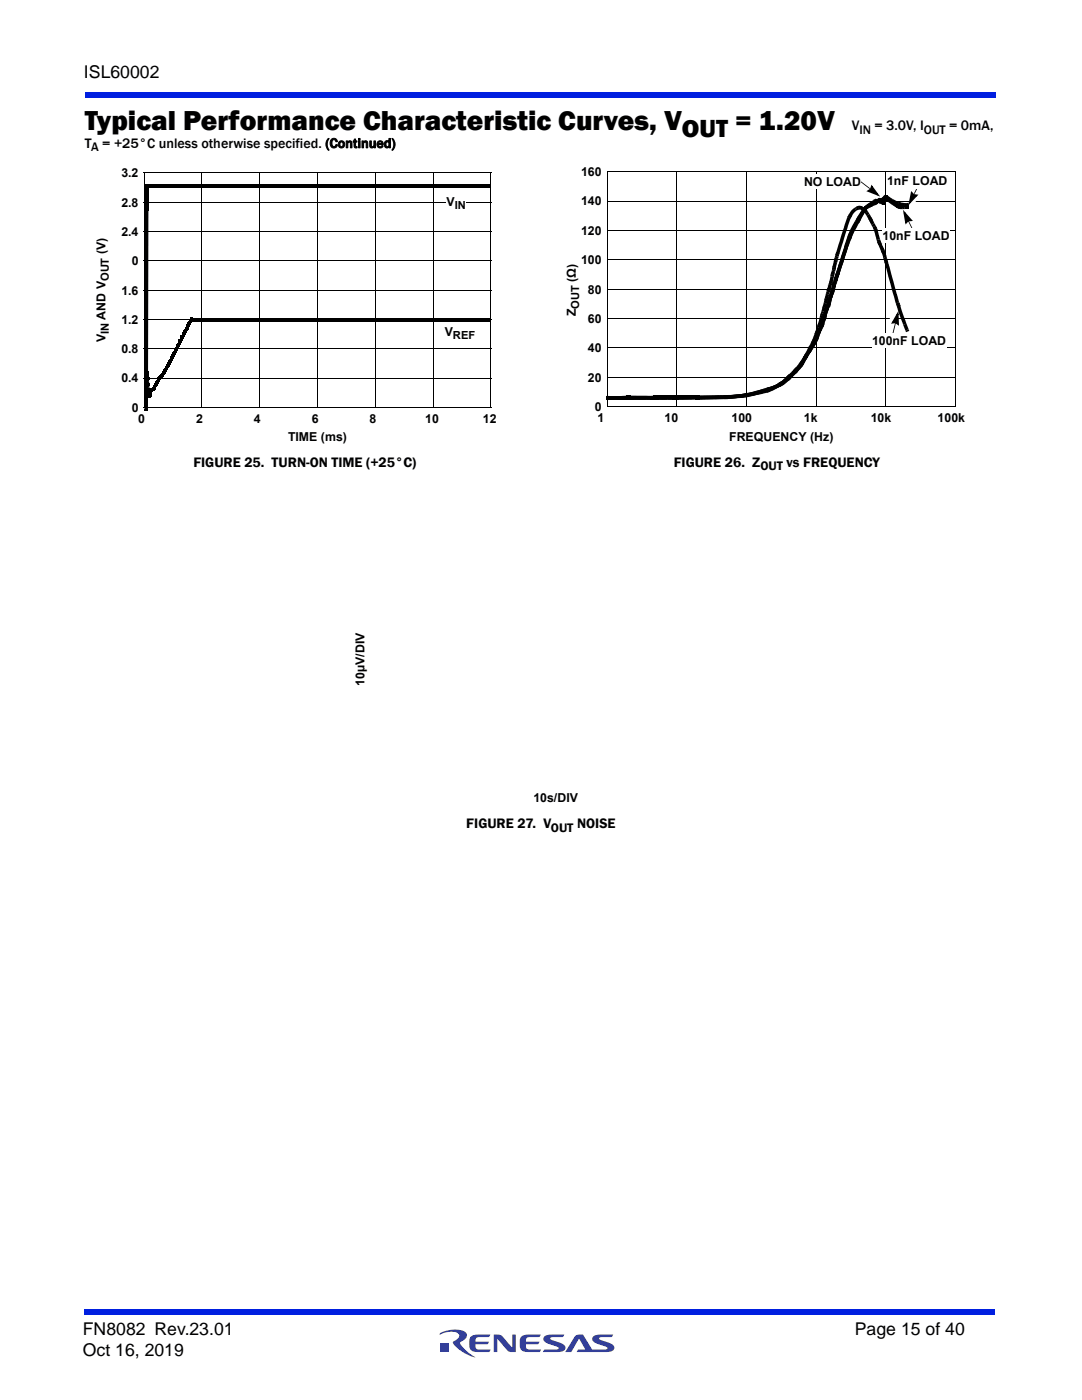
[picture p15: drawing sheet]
<svg xmlns="http://www.w3.org/2000/svg" width="216mm" height="279mm" viewBox="0 0 216 279" stroke-linecap="round" stroke-linejoin="round" font-family="sans-serif">
<defs><g id="words">
<text font-size="5.6" x="16.9" y="26">Typical Performance Characteristic Curves, V</text>
<text font-size="5.1" x="136.1" y="27.4">OUT = 1.20V</text>
<g font-size="3.5">
<text x="16.7" y="15.6">ISL60002</text>
<text x="16.5" y="266.5">FN8082 Rev.23.01</text>
<text x="170.6" y="266.5">Page 15 of 40</text>
<text x="16.5" y="270.7">Oct 16, 2019</text>
</g>
<g font-size="2.8">
<text x="16.9" y="29.5">T</text>
<text x="20.4" y="29.5">= +25°C unless otherwise specified. (Continued)</text>
<text x="169.9" y="26">V</text>
<text x="38.6" y="93.2">FIGURE 25. TURN-ON TIME (+25°C)</text>
<text x="134.5" y="93.2">FIGURE 26. Z</text>
<text x="93" y="165.3">FIGURE 27. V</text>
</g>
<g font-size="2.5">
<text x="171.5" y="26.7">IN = 3.0V, IOUT = 0mA,</text>
<text x="18.2" y="30.2">A</text>
<text x="24.2" y="35.3">3.2</text>
<text x="116" y="35.1">160</text>
<text x="24.2" y="41.2">2.8</text>
<text x="89.1" y="41.1">V</text>
<text x="116" y="41">140</text>
<text x="160.4" y="37.1">NO LOAD</text>
<text x="177" y="37">1nF LOAD</text>
<text x="24.2" y="47">2.4</text>
<text x="116" y="46.9">120</text>
<text x="176.1" y="47.8">10nF LOAD</text>
<text x="21.1" y="50.7" transform="rotate(-90 21.1 50.7)">(V)</text>
<text x="26.3" y="52.9">0</text>
<text x="116" y="52.7">100</text>
<text x="24.2" y="58.8">1.6</text>
<text x="114.9" y="56.3" transform="rotate(-90 114.9 56.3)">(Ω)</text>
<text x="117.3" y="58.6">80</text>
<text x="21.1" y="63.8" transform="rotate(-90 21.1 63.8)">AND V</text>
<text x="24.2" y="64.6">1.2</text>
<text x="114.9" y="63.1" transform="rotate(-90 114.9 63.1)">Z</text>
<text x="117.3" y="64.4">60</text>
<text x="21.1" y="68.3" transform="rotate(-90 21.1 68.3)">V</text>
<text x="24.2" y="70.5">0.8</text>
<text x="88.7" y="67.1">V</text>
<text x="117.3" y="70.3">40</text>
<text x="174" y="68.8">100nF LOAD</text>
<text x="24.2" y="76.3">0.4</text>
<text x="117.3" y="76.2">20</text>
<text x="26.3" y="82.1">0</text>
<text x="118.7" y="82">0</text>
<text x="27.6" y="84.4">0</text>
<text x="39.1" y="84.4">2</text>
<text x="50.7" y="84.4">4</text>
<text x="57.5" y="87.9">TIME (ms)</text>
<text x="62.2" y="84.4">6</text>
<text x="73.7" y="84.4">8</text>
<text x="84.8" y="84.4">10</text>
<text x="96.4" y="84.4">12</text>
<text x="119.2" y="84.3">1</text>
<text x="132.6" y="84.3">10</text>
<text x="145.5" y="87.9">FREQUENCY (Hz)</text>
<text x="146" y="84.3">100</text>
<text x="160.4" y="84.3">1k</text>
<text x="173.7" y="84.3">10k</text>
<text x="187.1" y="84.3">100k</text>
<text x="151.7" y="93.9">OUT vs FREQUENCY</text>
<text x="72.7" y="136.8" transform="rotate(-90 72.7 136.8)">10µV/DIV</text>
<text x="106.4" y="160.1">10s/DIV</text>
<text x="109.9" y="166">OUT NOISE</text>
</g>
<g font-size="2.2">
<text x="90.7" y="41.7">IN</text>
<text x="21.7" y="56.1" transform="rotate(-90 21.7 56.1)">OUT</text>
<text x="115.5" y="61.6" transform="rotate(-90 115.5 61.6)">OUT</text>
<text x="21.7" y="66.7" transform="rotate(-90 21.7 66.7)">IN</text>
<text x="90.4" y="67.7">REF</text>
</g>
</g></defs>
<g fill="#333f99">
<path d="M98.5 266.3h.7a1.2 1.2 0 0 1 1.1 .5l1.9 2.2v-2.7h.7v3.5h-.7a1.04 1.04 0 0 1-1-.4l-2-2.2v2.6h-.7z"/>
<path d="M93.9 266.8l.8-.4 3.2-.1-.3 .5-2.3 .1a.7 .7 0 0 0-.4 .9h2.7l-.4 .5h-2.3v.4l.2 .5 .2 .1h2.6l-.3 .5h-2.3a1.36 1.36 0 0 1-1.7-1.2l.1-1.5z"/>
<path d="M104 266.8l.8-.4 3.1-.1-.3 .5-2.3 .1a.7 .7 0 0 0-.3 .9h2.7l-.4 .5h-2.3v.4l.1 .5 .3 .1h2.6l-.3 .5h-2.3a1.36 1.36 0 0 1-1.7-1.2l.1-1.5z"/>
<path d="M108.6 266.7l.8-.3 3.2-.1-.3 .5-2.5 .2v.3l.6 .2a3.4 3.4 0 0 1 2.4 1.3 .85 .85 0 0 1-1 1h-3.5l.3-.4 2.8-.2v-.3l-.6-.2a3.4 3.4 0 0 1-2.4-1.3l.1-.5z"/>
<path d="M114.8 266.6a1.8 1.8 0 0 1 1.5-.3l1.9 3h2.3l.7-.1v-.3l-.6-.2a3.4 3.4 0 0 1-2.4-1.3 .85 .85 0 0 1 1-1l3.2-.1-.3 .5-2.5 .2v.3l.6 .2a3.4 3.4 0 0 1 2.4 1.3 .85 .85 0 0 1-1 1h-6.5l.3-.4 1.4-.1-1.2-2.1-1.6 2.6h-1.2z"/>
<path d="M88 268h1.6v1.7h-1.6z"/>
<path d="M87.8 266.1a5.6 5.6 0 0 1 5.1-.2 1.19 1.19 0 0 1-.8 1.8l-.3 .3a6.8 6.8 0 0 0 3 2.9 7.1 7.1 0 0 1-4.4-3l.5-.4a.81 .81 0 0 0 .7-.8 .81 .81 0 0 0-.6-.8 5.3 5.3 0 0 0-3.3 .4z"/>
</g>
<g fill="#001fe0">
<path d="M16.9 261.3h181.7v1h-181.7z"/>
<path d="M16.9 18.4h181.7v1h-181.7z"/>
</g>
<g fill="none" stroke="#000" stroke-width=".2">
<path d="M28.7 34.5h69.3M28.7 34.4v46.9M40.3 34.4v46.9M51.8 34.4v46.9M63.4 34.4v46.9M74.9 34.4v46.9M86.4 34.4v46.9M98 34.5v46.9M28.7 57.9h69.3M28.7 52h69.3M28.7 46.2h69.3M28.7 40.4h69.3"/>
<path d="M28.7 75.4h69.3M28.7 69.6h69.3M28.7 63.7h69.3M28.7 81.3h69.3"/>
</g>
<g fill="#000">
<path d="M28.7 34.4v.2zM28.7 57.8v.2zM28.7 52v.1zM28.7 46.1v.2zM28.7 40.3v.1zM28.7 75.4v.1zM28.7 69.5v.2zM28.7 63.6v.2zM28.7 81.2v.2zM40.2 81.3l.2 .1zM51.7 81.3l.2 .1zM63.3 81.3l.1 .1z"/>
<path d="M74.8 81.3l.2 .1zM86.3 81.3l.2 .1z"/>
</g>
<g fill="#f0f">
<path d="M29 81.3h.4v.2h-.4z"/>
<path d="M29.1 78.4h.3v.5h-.3h.3v1.1h-.4h.4v1.3h-.4l.1-1.8h.3h-.3z"/>
<path d="M29.1 77.8h.3v.6h-.3z"/>
</g>
<g fill="#000">
<path d="M28.9 36.7h.7v5.3h-.7zM29 77.8h.5v.3h-.5zM29 77.6h.4v.3h-.4zM29 77.7h.3v.4h-.3zM29 75.4h.6v.3h-.6zM29 75.1h.4v.3h-.4zM29 75.3h.4v.4h-.4zM29.1 77.8h.3v.2h-.3zM29.1 76.4h.4l-.1 1h-.3h.3v.4h-.3v-.8h.4h-.4zM29.1 74.4h.6v.4h-.6zM29.1 74.2h.4v.3h-.4zM29.1 74.3h.3v.4h-.3z"/>
<path d="M29.2 75.9h.3v.5h-.4zM29.1 77.7h.3v.3h-.3zM29.2 75.2h.3v.7h-.3zM29.2 75.4h.3v.1h-.3zM29.2 74.8h.3v.3h-.3h.3v.3h-.3zM29.2 75.3h.2v.2h-.2zM29.2 74.6h.3v.2h-.3zM29.2 74.5h.3v.1h-.3zM29.2 77.6h.3v.4h-.3zM29.2 74.7h.5v.3h-.5zM29.2 74.4h.4v.3h-.4zM29.2 74.5h.3v.5h-.3z"/>
<path d="M29.3 74.3l.3 .1-.1 .1h-.3zM29.2 74.3h.4v.4h-.4zM29.3 74.3h.2v.3h-.2zM29.3 75.1h.3v.4h-.3zM29.3 75.6h.5v.3h-.5zM29.3 75.3h.4v.3h-.4zM29.3 75.5h.3v.4h-.3zM29.3 74.2h.4v.4h-.4zM29.3 76.8h.6v.3h-.6zM29.3 76.5h.4v.3h-.4zM29.3 76.6h.4v.5h-.4zM29.4 74.5h.2v.3h-.2z"/>
<path d="M29.4 75.4h.3v.4h-.3zM29.4 75.5h.3v.1h-.3zM29.4 77.8h.5v.3h-.5zM29.4 77.6h.4v.3h-.4zM29.4 77.7h.3v.4h-.3zM29.4 74.4h.3v.4h-.3zM29.4 75.5h.3v.2h-.3zM29.5 76.5h.3v.5h-.3zM29.5 76.6h.2v.3h-.2zM29.5 75.3h.3v.4h-.3zM29.5 78.6h.5v.3h-.5zM29.5 78.4h.4v.3h-.4z"/>
<path d="M29.5 78.5h.3v.4h-.3zM29.5 77.7h.3v.3h-.3zM29.6 76.5h.3v.4h-.3zM29.6 79h.5v.3h-.5zM29.6 78.7h.3v.3h-.3zM29.6 78.9h.3v.4h-.3zM29.3 74.5h.3l-.3 .2zM29.3 74.7l.3-.1zM29.6 77.6h.3v.4h-.3zM29.6 79.1h.6v.3h-.6zM29.6 78.8h.4v.3h-.4zM29.6 79h.3v.4h-.3z"/>
<path d="M29.4 74.8l.2-.2 .1 .1-.3 .2zM29.3 74.6l.3-.1 .1 .1-.4 .1zM29.3 74.7l.4-.1v.5h-.3v-.3h.3l-.3 .1zM29.7 78.5h.2v.3h-.2zM29.4 75.1h.3v.3h-.3zM29.4 75.6h.3v.3h-.3h.3v.3h-.3zM29.7 78.4h.3v.4h-.3zM29.7 78.9h.2v.2h-.2zM29.7 78.8h.6v.3h-.6zM29.7 78.6h.4v.3h-.4zM29.7 78.7h.3v.4h-.3zM29.4 76.2h.3l.1 .3h-.3z"/>
<path d="M29.8 79h.2v.2h-.2zM29.5 76.7h.3v.1h-.3zM29.5 76.8h.3v.6h-.3zM29.8 79l.3 .2-.1 .1-.3-.1zM29.8 79l.3 .1v.1zM29.8 79l.3 .1zM29.8 78.8l.3 .1v.2l-.3-.1zM29.8 78.7h.3v.4h-.3zM29.8 78.5h.5v.3h-.5zM29.8 78.2h.3v.3h-.3zM29.8 78.4h.3v.4h-.3zM29.5 77.4h.3v.2h-.3z"/>
<path d="M29.5 77.6h.3v.3h-.3zM29.5 77.9h.3v.1h-.3zM29.5 77.7h.3v.2h-.3zM29.5 77.9h.3l.1 .6h-.3zM29.9 78.7l.3 .1-.1 .1-.3-.1zM29.8 78.8l.4 .1-.1 .1h-.3zM29.9 78.7h.3v.2l-.4-.1zM29.8 78.8h.4v.4h-.4zM29.8 78.1h.6v.3h-.6zM29.8 77.9h.4v.3h-.4zM29.8 78h.4v.4h-.4zM29.9 79h.2v.3h-.2z"/>
<path d="M29.9 78.5h.3v.2h-.3zM29.9 78.7h.2v.3h-.2zM29.6 78.5h.3v.1l-.3 .1zM29.9 78.3l.3 .1v.1h-.3zM29.9 78.5h.3v.2l-.3-.1zM30 78.3h.3l-.1 .2h-.3zM29.9 77.9h.6v.3h-.6zM29.9 77.6h.4v.3h-.4zM29.9 77.7h.3v.5h-.3zM29.6 78.7l.3-.1 .1 .2h-.4zM29.6 78.7l.3-.1 .1 .2-.3 .1zM29.9 78.4h.2v.2h-.2z"/>
<path d="M30 78.1l.3 .1v.1h-.3zM30 78.6h.3v.4h-.3zM29.7 78.9l.3-.1v.2l-.3 .1zM30 78h.3v.2l-.3-.1zM30 78l.3 .1v.1l-.3-.1zM29.7 79l.3-.2v.2l-.3 .1zM29.7 79.1h.3l-.1 .2zM30 77.9l.3 .1v.1l-.3-.1zM30 78.2h.3v.4h-.3zM30 78h.2v.3h-.2zM30 77.8h.5v.3h-.5zM30 77.5h.4v.3h-.4z"/>
<path d="M30 77.6h.3v.5h-.3zM29.7 79.1l.3-.1 .1 .1-.4 .1zM30.1 77.7l.3 .1-.1 .2-.3-.1zM30 77.9l.4 .1-.1 .1-.3-.1zM30.1 77.7l.3 .3-.4-.1zM30.1 77.9h.3v.4h-.3zM30.1 77.7h.2v.3h-.2zM30.1 77.7h.5v.3h-.5zM30.1 77.5h.3v.3h-.3zM30.1 77.6h.3v.4h-.3zM30.1 77.6h.4v.4h-.4zM30.1 77.6h.3v.3h-.3z"/>
<path d="M30.1 77.7h.6v.3h-.6zM30.1 77.5h.4v.3h-.4zM30.2 77.7l.1 .3zM30.2 77.7l.2 .2-.1 .1-.2-.1zM30.2 77.7l.2 .2zM30.2 77.6h.1v.3h-.1zM30.3 77.5l.2 .2v.1l-.3-.1zM30.2 77.6h.2v.3h-.2zM30.2 77.5h.3v.4h-.3zM30.2 77.7h.6v.3h-.6zM30.2 77.4h.4v.4h-.4zM30.2 77.6h.3v.4h-.3z"/>
<path d="M30.2 77.7l.2-.1 .1 .3-.2 .1zM30.3 77.6h.1v.3h-.1zM30.3 77.5h.3v.4h-.3zM30.3 77.6h.2v.3h-.2zM30.3 77.7h.5v.3h-.5zM30.3 77.4h.4v.3h-.4zM30.3 77.5h.3v.5h-.3zM30.3 77.6h.3v.3h-.3zM30.4 77.5h.3v.4h-.3zM30.4 77.6h.5v.3h-.5zM30.4 77.3h.3v.3h-.3zM30.4 77.6h.2v.2h-.2z"/>
<path d="M30.4 77.6l.2 .3zM30.4 77.6v.3zM30.4 77.5h.6v.3h-.6zM30.4 77.2h.4v.4h-.4zM30.4 77.4h.3v.4h-.3zM30.4 77.6l.3 .2-.1 .1-.2-.2zM30.5 77.5l.3 .2-.1 .1-.3-.2zM30.4 77.5h.3v.3h-.3zM30.5 77.6l.1-.1 .1 .3-.1 .1zM30.3 77.6h.2l.1 .3h-.2zM30.5 77.6l.1 .3zM30.5 77.4h.3v.4h-.3z"/>
<path d="M30.6 77.4l.2 .2v.1l-.3-.2zM30.5 77.5l.3 .2-.1 .2-.3-.2zM30.5 77.5h.2v.2h-.2zM30.5 77.6l.2-.1 .1 .3-.2 .1zM30.5 77.4h.6v.3h-.6zM30.5 77.1h.4v.3h-.4zM30.5 77.3h.3v.4h-.3zM30.6 77.3l.3 .2-.1 .1-.2-.2zM30.6 77.5l.2 .1v.1l-.3-.1zM30.6 77.4l.2 .2zM30.6 77.3h.3v.4h-.3zM30.6 77.4h.2v.2h-.2z"/>
<path d="M30.6 77.2h.5v.4h-.5zM30.6 77h.3v.3h-.3zM30.6 77.1h.3v.4h-.3zM30.7 77.3l.2 .2-.1 .1-.2-.2zM30.6 77.2h.4v.4h-.4zM30.6 77h.6v.4h-.6zM30.6 76.8h.4v.3h-.4zM30.6 76.9h.4v.4h-.4zM30.7 77.3l.2 .2v.1l-.3-.1zM30.7 77.2l.3 .2-.1 .1-.2-.2zM30.7 77.3h.2v.2h-.2zM30.7 77.3l.1-.1 .2 .2-.1 .1z"/>
<path d="M30.7 77.3h.3v.2l-.3-.1zM30.8 77.1h.3l-.1 .2h-.3zM30.7 77.1h.2v.3h-.2zM30.8 77.1l.3 .1-.1 .2-.3-.2zM30.7 77.1h.4v.4h-.4zM30.7 76.9h.6v.3h-.6zM30.7 76.7h.4v.3h-.4zM30.7 76.8h.4v.4h-.4zM30.8 76.9l.3 .1v.1h-.3zM30.8 77l.2 .2-.1 .1-.2-.2zM30.8 76.9l.2 .3zM30.8 77h.3v.4h-.3z"/>
<path d="M30.8 76.9h.2v.3h-.2zM30.8 76.7h.5v.3h-.5zM30.8 76.5h.4v.3h-.4zM30.8 76.6h.3v.4h-.3zM30.9 76.9l.2 .1v.1l-.3-.2zM30.9 76.9l.3 .1-.1 .2-.3-.2zM30.9 76.8h.3v.2l-.3-.1zM30.9 76.8h.3v.4h-.3zM30.9 76.6h.5v.3h-.5zM30.9 76.3h.3v.4h-.3zM30.9 76.5h.3v.4h-.3zM31 76.7l.2 .2-.1 .1-.2-.1z"/>
<path d="M30.9 76.8h.2v.2h-.2zM30.9 76.7l.3 .2zM31 76.6h.3l-.1 .2-.3-.1zM30.9 76.7l.3 .1v.2l-.3-.1zM31 76.6l.2 .2-.3-.1zM30.9 76.5h.6v.3h-.6zM30.9 76.2h.4v.3h-.4zM30.9 76.3h.3v.5h-.3zM30.9 76.7h.4v.3h-.4zM30.9 76.6h.3v.3h-.3zM31 76.5l.2 .3zM31 76.6l.3 .1-.1 .2-.3-.2z"/>
<path d="M31.1 76.4l.2 .2v.1l-.3-.1zM31 76.5h.2v.3h-.2zM31 76.5l.1-.1 .3 .3-.1 .1zM31 76.5h.3v.4h-.3zM31 76.3h.6v.3h-.6zM31 76h.4v.3h-.4zM31 76.2h.3v.4h-.3zM31.1 76.3l.3 .1-.1 .2-.2-.2zM31.2 76.3l.1 .3-.2-.2zM31.1 76.3h.2v.3h-.2zM31.1 76.3h.3v.5h-.3zM31.1 76.2h.5v.3h-.5z"/>
<path d="M31.1 75.9h.4v.3h-.4zM31.1 76.1h.3v.4h-.3zM31.2 76.3l.2 .2zM31.1 76.2h.4v.4h-.4zM31.1 76.1h.6v.3h-.6zM31.1 75.8h.4v.3h-.4zM31.1 76h.4v.4h-.4zM31.2 76.1l.3 .2-.1 .1-.2-.1zM31.2 76.3l.2 .2-.1 .1-.2-.2zM31.2 76.2l.3 .1-.1 .2-.2-.2zM31.2 76.2h.2v.3h-.2zM31.3 76l.3 .2-.1 .1-.3-.1z"/>
<path d="M31.3 76.1l.3 .1-.1 .1-.3-.1zM31.2 76h.4v.5h-.4zM31.2 76.1h.3v.2h-.3zM31.2 76h.6v.3h-.6zM31.2 75.7h.4v.3h-.4zM31.2 75.9h.4v.4h-.4zM31.3 76.1l.3 .1v.1l-.4-.1zM31.3 75.9l.3 .3-.3-.1zM31.3 76h.2v.2h-.2zM31.4 75.9l.3 .2-.1 .1-.3-.1zM31.3 75.9h.3v.4h-.3zM31.3 75.9h.5v.3h-.5z"/>
<path d="M31.3 75.6h.4v.3h-.4zM31.3 75.7h.3v.5h-.3zM31.4 75.8h.3v.4h-.3zM31.4 75.8h.5v.3h-.5zM31.4 75.5h.3v.3h-.3zM31.4 75.6h.3v.5h-.3zM31.4 76l.3 .1-.1 .1-.3-.1zM31.5 75.8l.2 .2v.1l-.3-.1zM31.4 75.9h.2v.2h-.2zM31.4 75.9l.2 .3zM31.4 75.6h.6v.4h-.6zM31.4 75.4h.4v.3h-.4z"/>
<path d="M31.4 75.5h.3v.4h-.3zM31.5 75.7l.3 .2-.1 .1-.2-.2zM31.5 75.8l.2 .2-.1 .1-.2-.2zM31.5 75.7h.2v.3h-.2zM31.5 75.9l.1-.1 .1 .3-.1 .1zM31.5 75.7h.3v.4h-.3zM31.6 75.6l.3 .2-.1 .1-.3-.2zM31.5 75.7l.3 .2-.1 .1-.3-.2zM31.5 75.6h.3v.4h-.3zM31.5 75.6h.2v.3h-.2zM31.5 75.5h.6v.4h-.6zM31.5 75.2h.4v.4h-.4z"/>
<path d="M31.5 75.4h.3v.4h-.3zM31.7 75.5l.2 .1v.2l-.3-.2zM31.6 75.6l.3 .2-.1 .1-.3-.1zM31.6 75.5l.3 .3-.3-.2zM31.6 75.5h.2v.3h-.2zM31.6 75.5h.3v.4h-.3zM31.6 75.4h.5v.3h-.5zM31.6 75.1h.4v.4h-.4zM31.6 75.3h.3v.4h-.3zM31.7 75.5l.2 .2zM31.7 75.5l.3 .1-.1 .2-.3-.2zM31.7 75.4l.3 .1v.1l-.3-.1z"/>
<path d="M31.7 75.4h.3v.4h-.3zM31.7 75.4h.2v.3h-.2zM31.7 75.3h.5v.3h-.5zM31.7 75h.3v.4h-.3zM31.7 75.2h.3v.4h-.3zM31.8 75.2l.3 .2-.1 .1-.3-.1zM31.7 75.4h.2l.1 .2-.1 .1zM31.7 75.4l.3 .2-.1 .1-.3-.2zM31.8 75.3l.3 .2-.1 .1-.3-.2zM31.7 75.2h.4v.5h-.4zM31.7 75.3h.3v.3h-.3zM31.7 75.2h.6v.3h-.6z"/>
<path d="M31.7 75h.4v.3h-.4zM31.7 75.1h.4v.4h-.4zM31.8 75.3l.3 .1-.1 .2-.2-.1zM31.9 75.2l.2 .2-.3-.1zM31.9 75.1l.3 .2-.1 .2-.3-.2zM31.8 75.1h.3v.5h-.3zM31.8 75.2h.2v.3h-.2zM31.8 75.1h.6v.3h-.6zM31.8 74.9h.4v.3h-.4zM31.8 75h.3v.4h-.3zM31.9 75.2l.3 .1v.2l-.4-.1zM31.9 75.1l.3 .2-.3-.1z"/>
<path d="M31.9 75h.3v.5h-.3zM31.9 75h.5v.4h-.5zM31.9 74.8h.3v.3h-.3zM31.9 74.9h.3v.4h-.3zM31.9 75.1h.2v.3h-.2zM31.9 75.1l.2 .3zM32 75h.2v.3h-.2zM32 75h.5v.3h-.5zM32 74.7h.3v.3h-.3zM32 74.8h.3v.5h-.3zM32 75.1h.1l.1 .3h-.1zM32 75.1l.3 .1-.1 .2-.3-.2z"/>
<path d="M32 75l.3 .2zM32 75h.3v.4h-.3zM32 75l.2 .3zM32.1 74.9l.3 .1-.1 .2-.3-.2zM32 74.9h.2v.3h-.2zM31.9 75.1l.1-.1 .3 .2-.1 .1zM32.1 74.9l.2 .3zM32 74.9h.4v.4h-.4zM32 74.9h.6v.3h-.6zM32 74.6h.4v.3h-.4zM32 74.7h.4v.5h-.4zM32.1 75h.1l.1 .3h-.1z"/>
<path d="M32.1 75l.3 .1-.1 .1-.3-.1zM32.1 74.8l.3 .3-.3-.1zM32.1 74.8h.3v.4h-.3zM32.1 74.8h.5v.3h-.5zM32.1 74.5h.4v.3h-.4zM32.1 74.7h.3v.4h-.3zM32.1 74.9l.1-.1 .2 .2-.1 .1zM32.1 74.8h.2v.3h-.2zM32.2 74.7h.3v.4h-.3zM32.2 74.7h.5v.3h-.5zM32.2 74.4h.3v.4h-.3zM32.2 74.6h.3v.4h-.3z"/>
<path d="M32.2 74.8l.2 .3zM32.2 74.8l.2 .2v.1l-.3-.1zM32.3 74.7l.2 .2-.1 .1-.2-.2zM32.2 74.7h.2v.3h-.2zM32.2 74.7h.3v.2h-.3zM32.3 74.6l.3 .2-.1 .1-.2-.2zM32.3 74.8l.2 .1v.1l-.3-.1zM32.3 74.7l.2 .2zM32.3 74.6h.3v.4h-.3zM32.3 74.6h.5v.3h-.5zM32.3 74.3h.3v.4h-.3zM32.3 74.5h.3v.4h-.3z"/>
<path d="M32.3 74.8l.1-.1 .1 .3-.1 .1zM32.4 74.5l.2 .2v.1l-.3-.1zM32.3 74.7l.3 .1-.1 .2-.3-.2zM32.3 74.6l.3 .2zM32.3 74.6h.2v.2h-.2zM32.3 74.5h.6v.3h-.6zM32.3 74.3h.4v.3h-.4zM32.3 74.4h.3v.4h-.3zM32.4 74.5l.2 .3zM32.4 74.4h.3v.4h-.3zM32.4 74.4h.5v.4h-.5zM32.4 74.2h.4v.3h-.4z"/>
<path d="M32.4 74.3h.3v.4h-.3zM32.4 74.5h.2v.2h-.2zM32.4 74.5l.1-.1 .3 .2-.1 .1zM32.3 74.6l.1-.1 .2 .2-.1 .1zM32.4 74.5l.3 .2zM32.4 74.3h.6v.4h-.6zM32.4 74.1h.4v.3h-.4zM32.4 74.2h.4v.4h-.4zM32.5 74.5l.2 .2-.1 .1-.2-.2zM32.5 74.4l.3 .2-.1 .1-.2-.2zM32.5 74.3h.3v.4h-.3zM32.5 74.4h.2v.3h-.2z"/>
<path d="M32.5 74.4h.1l.2 .2-.1 .1zM32.6 74.3l.3 .2-.1 .1-.3-.2zM32.5 74.4l.3 .2-.1 .1-.3-.2zM32.5 74.3h.3v.3h-.3zM32.6 74.3h.3v.4h-.3zM32.6 74.2h.5v.3h-.5zM32.6 74h.3v.3h-.3zM32.6 74.1h.3v.4h-.3zM32.7 74.2l.3 .1-.1 .2-.3-.2zM32.7 74.2l.2 .3-.3-.2zM32.6 74.2h.2v.3h-.2zM32.6 74.2h.3v.4h-.3z"/>
<path d="M32.6 74.1h.5v.3h-.5zM32.6 73.9h.4v.3h-.4zM32.6 74h.3v.4h-.3zM32.7 74.1l.2 .3zM32.7 74.1h.3v.4h-.3zM32.7 74h.5v.3h-.5zM32.7 73.7h.4v.3h-.4zM32.7 73.9h.3v.4h-.3zM32.7 74.2l.2 .2v.1l-.3-.2zM32.8 74.1l.2 .2-.1 .1-.2-.2zM32.7 74.1l.1-.1 .2 .3-.1 .1zM32.7 74.1h.2v.3h-.2z"/>
<path d="M32.7 74.1l.4 .1-.1 .1h-.3zM32.8 74l.3 .2-.4-.1zM32.9 73.9l.2 .2-.1 .2-.2-.2zM32.8 74h.3v.4h-.3zM32.8 74h.2v.3h-.2zM32.8 73.9h.5v.3h-.5zM32.8 73.6h.3v.3h-.3zM32.8 73.7h.3v.5h-.3zM32.9 73.9l.1 .3zM32.8 74l.3 .1v.1l-.3-.1zM32.8 73.9l.3 .2-.3-.1zM32.8 73.9h.3v.2h-.3z"/>
<path d="M32.8 73.9h.3v.4h-.3zM32.8 73.7h.6v.3h-.6zM32.8 73.4h.4v.4h-.4zM32.8 73.6h.3v.4h-.3zM32.9 73.9l.1-.1 .2 .2-.1 .1zM32.9 73.8l.2 .2zM32.9 73.9h.3v.2l-.3-.1zM33 73.7l.3 .1-.1 .1h-.3zM32.9 73.7h.3v.4h-.3zM32.9 73.7h.2v.3h-.2zM32.9 73.6h.5v.3h-.5zM32.9 73.3h.4v.3h-.4z"/>
<path d="M32.9 73.4h.3v.5h-.3zM33 73.5l.3 .1v.2l-.3-.1zM33 73.7l.3 .1-.1 .1-.3-.1zM33 73.5l.3 .2v.1l-.3-.1zM33 73.6h.2v.3h-.2zM33 73.8l.1-.1 .2 .3h-.2zM33 73.6h.3v.4h-.3zM33 73.4h.5v.3h-.5zM33 73.1h.4v.3h-.4zM33 73.3h.3v.4h-.3zM33 73.6h.3v.2l-.3-.1zM33 73.4l.3 .2h-.3z"/>
<path d="M33.1 73.4l.3 .2-.1 .1-.3-.2zM33 73.4h.4v.5h-.4zM33 73.3h.6v.3h-.6zM33 73h.4v.3h-.4zM33 73.2h.4v.4h-.4zM33.1 73.4h.2v.3h-.2zM33.1 73.4l.1-.1 .2 .3h-.1zM33.1 73.3h.3v.4h-.3zM33.1 73.1h.6v.3h-.6zM33.1 72.9h.4v.3h-.4zM33.1 73h.3v.4h-.3zM33.1 73.4l.3 .1-.1 .2-.2-.2z"/>
<path d="M33.2 73.3l.3 .1-.1 .1-.3-.1zM33.1 73.3h.3v.3h-.3zM33.2 73.3l.1-.1 .2 .3-.1 .1zM33.2 73.3l.3 .1v.1l-.4-.1zM33.2 73.1l.3 .1v.2l-.3-.1zM33.2 73.2h.2v.2h-.2zM33.2 73h.5v.3h-.5zM33.2 72.7h.3v.4h-.3zM33.2 72.9h.3v.4h-.3zM33.3 73.1l.3 .2-.1 .1-.3-.1zM33.2 73.1h.3v.5h-.3zM33.3 73l.3 .1-.1 .1-.3-.1z"/>
<path d="M33.3 73.1l.2 .2v.1l-.3-.2zM33.3 73l.3 .1-.1 .2-.2-.2zM33.3 73h.3v.4h-.3zM33.3 73h.2v.3h-.2zM33.3 72.9h.5v.3h-.5zM33.3 72.6h.4v.3h-.4zM33.3 72.7h.3v.5h-.3zM33.3 73l.3 .1v.1l-.3-.1zM33.3 72.9l.3 .2-.3-.1zM33.4 72.8l.3 .2-.1 .1-.3-.1zM33.3 72.9h.4v.4h-.4zM33.3 72.9h.2v.3h-.2z"/>
<path d="M33.3 72.7h.6v.3h-.6zM33.3 72.4h.4v.3h-.4zM33.3 72.6h.4v.4h-.4zM33.4 72.8l.2 .2zM33.4 72.7h.3v.5h-.3zM33.4 72.6h.5v.3h-.5zM33.4 72.3h.4v.3h-.4zM33.4 72.5h.3v.4h-.3zM33.4 72.8l.3 .2-.1 .1-.2-.1zM33.5 72.7l.3 .1-.1 .2-.3-.2zM33.4 72.7h.3v.3h-.3zM33.5 72.8l.1-.1 .2 .2-.2 .1z"/>
<path d="M33.5 72.7l.3 .1-.1 .1-.3-.1zM33.5 72.6l.3 .1v.1l-.3-.1zM33.5 72.6h.2v.2h-.2zM33.6 72.5l.2 .2v.1l-.3-.1zM33.5 72.6h.3v.4h-.3zM33.5 72.4h.5v.3h-.5zM33.5 72.2h.4v.3h-.4zM33.5 72.3h.3v.4h-.3zM33.6 72.4l.3 .1-.1 .2-.3-.1zM33.5 72.5l.3 .2-.1 .1-.2-.1zM33.6 72.5l.3 .1v-.1l-.1 .2zM33.5 72.5h.3v.2h-.3z"/>
<path d="M33.6 72.4h.3v.4h-.3zM33.6 72.3h.5v.3h-.5zM33.6 72h.3v.3h-.3zM33.6 72.2h.3v.4h-.3zM33.6 72.4l.3 .2zM33.6 72.3h.3v.4h-.3zM33.6 72.1h.6v.4h-.6zM33.6 71.9h.4v.3h-.4zM33.6 72h.3v.4h-.3zM33.7 72.3l.3 .1-.1 .2-.3-.2zM33.6 72.4l.3 .2-.1 .1-.2-.2zM33.7 72.3h.2v.3h-.2z"/>
<path d="M33.7 72.3l.3 .1-.1 .1-.3-.1zM33.8 72.1l.3 .1-.1 .2-.3-.1zM33.7 72h.5v.3h-.5zM33.7 71.8h.4v.3h-.4zM33.7 71.9h.3v.4h-.3zM33.8 72.1l.3 .2-.1 .1-.3-.1zM33.7 72.2h.3v.4h-.3zM33.7 72.2h.2v.3h-.2zM33.8 72l.3 .1v.1l-.3-.1zM33.8 72h.2v.3h-.2zM33.8 72h.3v.5h-.3zM33.8 71.9h.5v.3h-.5z"/>
<path d="M33.8 71.6h.3v.3h-.3zM33.8 71.8h.3v.4h-.3zM33.8 71.9l.3 .1v.1l-.3-.1zM33.8 71.9h.3v.3h-.3zM33.7 72l.2-.1 .1 .3-.1 .1zM33.9 71.9l.3 .2-.2 .1zM33.9 71.8l.3 .2v.1l-.3-.2zM33.9 71.9h.3v.4h-.3zM33.9 71.7h.5v.4h-.5zM33.9 71.5h.3v.3h-.3zM33.9 71.6h.3v.4h-.3zM34 71.7l.3 .1-.1 .2-.3-.2z"/>
<path d="M33.9 71.8h.3v.4h-.3zM33.9 71.6h.6v.3h-.6zM33.9 71.3h.4v.3h-.4zM33.9 71.5h.3v.4h-.3zM33.9 71.8l.3 .2-.1 .1-.2-.1zM34 71.7l.3 .2-.1 .1-.3-.2zM33.9 71.8h.2v.2h-.2zM34.1 71.6l.2 .1v.2l-.3-.2zM34.1 71.5l.3 .2-.1 .2-.3-.2zM34 71.6h.3v.4h-.3zM34 71.4h.6v.4h-.6zM34 71.2h.4v.3h-.4z"/>
<path d="M34 71.3h.3v.4h-.3zM34 71.6h.2v.3h-.2zM34.1 71.6l.3 .1-.1 .1-.3-.1zM34.1 71.5l.3 .2-.3-.1zM34.1 71.5h.2v.2h-.2zM34.1 71.4l.3 .2v.1l-.3-.2zM34.1 71.5h.3v.4h-.3zM34.1 71.3h.5v.3h-.5zM34.1 71h.3v.3h-.3zM34.1 71.2h.3v.4h-.3zM34.2 71.4l.2 .3zM34.1 71.4l.3 .1v.2l-.3-.1z"/>
<path d="M34.2 71.3l.3 .1-.1 .1-.3-.1zM34.1 71.3h.4v.4h-.4zM34.1 71.3h.3v.3h-.3zM34.1 71.2h.6v.3h-.6zM34.1 70.9h.4v.3h-.4zM34.1 71.1h.4v.4h-.4zM34.2 71.4l.1-.1 .2 .2-.1 .1zM34.2 71.1l.3 .1v.2l-.3-.1zM34.2 71h.6v.3h-.6zM34.2 70.8h.4v.3h-.4zM34.2 70.9h.3v.4h-.3zM34.2 71.2l.3 .2-.1 .2-.3-.2z"/>
<path d="M34.3 71.1l.2 .2v.1l-.3-.2zM34.2 71.2h.2v.2h-.2zM34.2 71.2h.4v.4h-.4zM34.3 71.2l.3 .1-.1 .1-.3-.1zM34.3 71l.3 .1v.2l-.3-.1zM34.4 71l.2 .2-.1 .1-.2-.2zM34.3 71h.3v.4h-.3zM34.3 71.1h.2v.2h-.2zM34.3 70.9h.5v.3h-.5zM34.3 70.6h.4v.3h-.4zM34.3 70.8h.3v.4h-.3zM34.4 70.9l.3 .1-.1 .1-.3-.1z"/>
<path d="M34.4 70.9l.2 .2-.3-.1zM34.3 70.9h.3v.3h-.3zM34.4 70.9h.3v.4h-.3zM34.4 70.7h.5v.4h-.5zM34.4 70.5h.3v.3h-.3zM34.4 70.6h.3v.4h-.3zM34.5 70.8l.2 .2-.1 .1-.2-.2zM34.4 70.9l.3 .1v.1l-.3-.1zM34.5 70.7l.3 .1-.1 .2-.3-.1zM34.4 70.8h.4v.4h-.4zM34.4 70.8h.3v.2h-.3zM34.4 70.6h.6v.3h-.6z"/>
<path d="M34.4 70.3h.4v.3h-.4zM34.4 70.5h.4v.4h-.4zM34.5 70.8l.1-.1 .2 .2-.1 .1zM34.5 70.6l.3 .1v.1l-.3-.1zM34.5 70.7l.3 .1-.1 .2-.3-.2zM34.5 70.5l.3 .2v.1l-.3-.1zM34.5 70.6h.2v.3h-.2zM34.5 70.6h.3v.4h-.3zM34.5 70.4h.6v.3h-.6zM34.5 70.2h.4v.3h-.4zM34.5 70.3h.3v.4h-.3zM34.6 70.4l.3 .1-.1 .2-.3-.2z"/>
<path d="M34.6 70.5l.2 .2-.3-.1zM34.6 70.5h.3v.4h-.3zM34.6 70.3h.5v.3h-.5zM34.6 70.1h.4v.3h-.4zM34.6 70.2h.3v.4h-.3zM34.6 70.5h.2v.2h-.2zM34.7 70.4l.2 .2-.1 .1-.2-.3zM34.6 70.3h.4v.4h-.4zM34.6 70.2h.6v.3h-.6zM34.6 69.9h.4v.3h-.4zM34.6 70h.4v.5h-.4zM34.7 70.4l.2 .1v.2l-.3-.2z"/>
<path d="M34.7 70.3l.3 .1-.1 .1-.2-.1zM34.7 70.3h.2v.3h-.2zM34.7 70.4l.1-.1 .2 .2-.1 .1zM34.7 70.3l.3 .1v.1h-.3zM34.8 70.2l.3 .1-.1 .1-.3-.1zM34.7 70.2h.3v.3h-.3zM34.7 70h.5v.3h-.5zM34.7 69.8h.4v.3h-.4zM34.7 69.9h.3v.4h-.3zM34.8 70.1l.3 .2-.1 .1-.3-.1zM34.7 70.2h.4v.4h-.4zM34.8 70l.3 .1v.2l-.3-.1z"/>
<path d="M34.9 70l.2 .1v.2l-.3-.2zM34.8 70h.2v.3h-.2zM34.8 70.1h.3v.4h-.3zM34.8 69.9h.5v.3h-.5zM34.8 69.6h.4v.3h-.4zM34.8 69.8h.3v.4h-.3zM34.8 70l.3 .1v.2l-.3-.2zM34.9 69.9l.2 .2-.3-.1zM34.9 69.8l.3 .2-.1 .1-.2-.1zM34.9 69.9h.3v.4h-.3zM34.9 69.9h.2v.2h-.2zM34.9 69.7h.5v.3h-.5z"/>
<path d="M34.9 69.4h.3v.4h-.3zM34.9 69.6h.3v.4h-.3zM35 69.8l.1 .3zM34.9 69.8h.3v.3h-.3zM34.9 69.6h.6v.3h-.6zM34.9 69.3h.4v.4h-.4zM34.9 69.5h.3v.4h-.3zM34.9 69.8l.3 .2v.1l-.3-.1zM35 69.7l.3 .1-.1 .2-.3-.2zM35 69.8l.1-.1 .2 .2-.1 .1zM35 69.8h.2v.2h-.2zM35 69.7l.3 .1-.1 .2-.3-.1z"/>
<path d="M35.1 69.6l.2 .1v.1l-.3-.1zM35 69.6h.2v.3h-.2zM35.1 69.6l.3 .1-.1 .2-.3-.2zM35 69.6h.3v.4h-.3zM35 69.4h.6v.4h-.6zM35 69.2h.4v.3h-.4zM35 69.3h.3v.4h-.3zM35.1 69.4l.3 .2-.1 .1-.2-.1zM35.1 69.6l.2 .1v.2l-.3-.2zM35.1 69.5l.3 .2 .1-.2-.2 .2zM35.1 69.5h.2v.3h-.2zM35.1 69.4h.3v.5h-.3z"/>
<path d="M35.1 69.3h.5v.3h-.5zM35.1 69.1h.4v.3h-.4zM35.1 69.2h.3v.4h-.3zM35.2 69.4l.2 .3zM35.1 69.3h.4v.5h-.4zM35.1 69.2h.6v.3h-.6zM35.1 68.9h.4v.3h-.4zM35.1 69h.4v.5h-.4zM35.2 69.3l.3 .1-.1 .2-.2-.2zM35.2 69.4l.2 .2v.1l-.3-.1zM35.2 69.3h.2v.3h-.2zM35.2 69h.6v.3h-.6z"/>
<path d="M35.2 68.7h.4v.4h-.4zM35.2 68.9h.3v.4h-.3zM35.3 69.2l.3 .1-.1 .1-.3-.1zM35.2 69.3l.3 .1v.2l-.3-.2zM35.2 69.2h.4v.4h-.4zM35.2 69.2h.3v.3h-.3zM35.3 69.2l.3 .1v.1l-.4-.1zM35.3 69l.3 .1v.2l-.3-.1zM35.3 69h.2v.3h-.2zM35.4 69l.2 .2v.1l-.3-.1zM35.3 69.1h.3v.4h-.3zM35.3 68.9h.5v.3h-.5z"/>
<path d="M35.3 68.6h.4v.3h-.4zM35.3 68.8h.3v.4h-.3zM35.4 68.9h.3l-.1 .2-.3-.1zM35.3 69l.1-.1 .2 .3-.1 .1zM35.4 68.9l.3 .2-.1 .1zM35.4 68.9h.2v.3h-.2zM35.4 68.9h.3v.4h-.3zM35.4 68.7h.5v.3h-.5zM35.4 68.5h.4v.3h-.4zM35.4 68.6h.3v.4h-.3zM35.5 68.8l.2 .3zM35.4 68.7h.4v.5h-.4z"/>
<path d="M35.4 68.6h.6v.3h-.6zM35.4 68.3h.4v.3h-.4zM35.4 68.5h.4v.4h-.4zM35.5 68.7l.3 .2-.1 .1-.2-.2zM35.5 68.8l.2 .2v.1l-.3-.1zM35.5 68.8h.2v.2h-.2zM35.6 68.6l.3 .1-.1 .2-.3-.2zM35.6 68.5l.3 .2-.1 .2-.3-.2zM35.5 68.6h.3v.4h-.3zM35.5 68.5h.6v.3h-.6zM35.5 68.2h.4v.3h-.4zM35.5 68.3h.3v.4h-.3z"/>
<path d="M35.5 68.6h.3v.3h-.3zM35.6 68.6l.3 .1-.1 .1-.3-.1zM35.6 68.5l.3 .2-.3-.1zM35.6 68.5h.2v.2h-.2zM35.7 68.4l.2 .2v.1l-.3-.2zM35.6 68.5h.3v.4h-.3zM35.6 68.3h.5v.3h-.5zM35.6 68.1h.4v.3h-.4zM35.6 68.2h.3v.4h-.3zM35.7 68.4l.2 .3zM35.7 68.4l.3 .1-.1 .2-.3-.1zM35.7 68.3l.3 .1v.1l-.3-.1z"/>
<path d="M35.7 68.3h.3v.4h-.3zM35.7 68.3h.2v.3h-.2zM35.7 68.2h.5v.3h-.5zM35.7 67.9h.3v.3h-.3zM35.7 68h.3v.5h-.3zM35.7 68.4l.1-.1 .2 .2-.1 .1zM35.8 68.2l.2 .1v.1l-.3-.1zM35.7 68h.6v.3h-.6zM35.7 67.8h.4v.3h-.4zM35.7 67.9h.3v.4h-.3zM35.7 68.3l.3 .1-.1 .2-.2-.2zM35.8 68.1l.3 .2-.1 .1-.3-.1z"/>
<path d="M35.8 68.2h.2v.3h-.2zM35.8 68.2h.3v.4h-.3zM35.8 68.2l.3 .1-.1 .1-.2-.1zM35.9 68l.3 .1-.1 .2-.3-.1zM35.9 68l.3 .2-.1 .1-.3-.2zM35.8 68.1h.3v.4h-.3zM35.8 68h.2v.3h-.2zM35.8 67.9h.6v.3h-.6zM35.8 67.6h.4v.3h-.4zM35.8 67.8h.3v.4h-.3zM35.9 67.8l.3 .1v.2l-.3-.1zM35.9 67.9h.2v.2h-.2z"/>
<path d="M35.9 68l.3 .1-.1 .1-.3-.1zM35.9 67.9l.3 .2zM35.9 67.9h.3v.4h-.3zM35.9 67.7h.5v.3h-.5zM35.9 67.4h.3v.4h-.3zM35.9 67.6h.3v.4h-.3zM36 67.8l.2 .2v.1l-.3-.2zM36 67.9h.3l-.1 .2-.3-.1zM36 67.7l.3 .1v.1h-.3zM36 67.8h.3v.3h-.3zM36 67.8h.2v.2h-.2zM36 67.5h.5v.4h-.5z"/>
<path d="M36 67.3h.3v.3h-.3zM36 67.4h.3v.4h-.3zM36 67.8l.1-.1 .2 .2-.1 .1zM36 67.6h.3v.2l-.3-.1zM36 67.7l.3 .1v.2l-.3-.1zM36.1 67.5l.3 .1-.1 .2-.3-.1zM36 67.6h.2v.3h-.2zM36 67.6h.4v.4h-.4zM36 67.4h.6v.4h-.6zM36 67.2h.4v.3h-.4zM36 67.3h.4v.4h-.4zM36.1 67.4l.3 .1v.1l-.3-.1z"/>
<path d="M36.1 67.4h.3v.5h-.3zM36.1 67.3h.6v.3h-.6zM36.1 67h.4v.3h-.4zM36.1 67.1h.3v.5h-.3zM36 67.6l.1-.1 .2 .2-.1 .1zM36.1 67.5l.3 .2 .2-.2-.3 .2zM36.1 67.4h.2v.3h-.2zM36.2 67.4l.2 .2v.1l-.3-.2zM36.2 67.5h.3v.1h-.3zM36.2 67.2l.3 .2v.1h-.3zM36.2 67.3h.3v.4h-.3zM36.2 67.2h.5v.3h-.5z"/>
<path d="M36.2 66.9h.3v.3h-.3zM36.2 67h.3v.5h-.3zM36.2 67.3h.2v.3h-.2zM36.2 67.4l.1-.1 .3 .2-.2 .1zM36.3 67.2l.2 .3zM36.2 67.3l.4 .1-.1 .1-.3-.1zM36.3 67.1l.3 .3-.4-.1zM36.2 67.1h.3v.3h-.3zM36.2 67h.6v.3h-.6zM36.2 66.7h.4v.4h-.4zM36.2 66.9h.4v.4h-.4zM36.3 67.2h.3v.4h-.3z"/>
<path d="M36.3 67.2l.1-.1 .2 .2-.1 .1zM36.3 67.2l.3 .1v.1l-.3-.1zM36.4 67l.3 .1-.1 .2-.3-.1zM36.3 67h.2v.3h-.2zM36.3 67.1l.2 .3zM36.3 67h.4v.4h-.4zM36.3 66.8h.6v.4h-.6zM36.3 66.6h.4v.3h-.4zM36.3 66.8h.4v.3h-.4zM36.4 66.8l.3 .2v.1l-.3-.1zM36.4 67l.3 .1-.1 .1-.3-.1zM36.4 66.9l.3 .2-.3-.1z"/>
<path d="M36.4 67.1l.1-.1 .2 .3-.2 .1zM36.4 66.9h.3v.4h-.3zM36.4 66.9h.2v.2h-.2zM36.4 66.7h.5v.3h-.5zM36.4 66.4h.4v.4h-.4zM36.4 66.6h.3v.4h-.3zM36.5 66.8l.2 .2v.1l-.3-.2zM36.4 66.7h.4v.4h-.4zM36.4 66.5h.6v.4h-.6zM36.4 66.3h.4v.3h-.4zM36.6 66.7l.2 .2-.1 .1-.2-.2zM36.5 66.8l.2 .2-.1 .1-.2-.2z"/>
<path d="M36.6 66.7l.2 .1-.1 .2-.2-.2zM36.5 66.8h.2v.2h-.2zM36.5 66.7l.4 .1-.1 .2-.3-.1zM36.6 66.5l.3 .1v.2l-.4-.1zM36.5 66.6h.3v.3h-.3zM36.6 66.5l.3 .2-.1 .1-.2-.1zM36.6 66.6h.3v.4h-.3zM36.6 66.4h.5v.3h-.5zM36.6 66.1h.3v.4h-.3zM36.6 66.3h.3v.4h-.3zM36.6 66.4l.3 .1v.1l-.3-.1zM36.6 66.5l.3 .2-.1 .1-.3-.2z"/>
<path d="M36.6 66.4l.3 .2 .1-.1-.1 .2zM36.6 66.4h.2v.3h-.2zM36.6 66.4h.3v.5h-.3zM36.6 66.3h.5v.3h-.5zM36.6 66h.4v.3h-.4zM36.6 66.1h.3v.5h-.3zM36.7 66.4l.2 .2zM36.7 66.3h.3v.4h-.3zM36.7 66.1h.5v.3h-.5zM36.7 65.8h.4v.4h-.4zM36.7 66h.3v.4h-.3zM36.7 66.3l.3 .1v.1l-.3-.1z"/>
<path d="M36.7 66.4l.3 .1-.1 .2-.3-.2zM36.8 66.2l.2 .2v.1l-.3-.1zM36.7 66.3h.2v.2h-.2zM36.8 66.1l.3 .1-.1 .2-.3-.1zM36.7 66h.6v.3h-.6zM36.7 65.7h.4v.3h-.4zM36.7 65.8h.4v.5h-.4zM36.8 66.1l.3 .2-.1 .1-.2-.2zM36.8 66.1h.3v.4h-.3zM36.8 66.1h.2v.3h-.2zM36.9 65.9l.2 .1v.2l-.3-.1zM36.8 66h.3v.3h-.3z"/>
<path d="M36.8 66.1l.3 .1-.1 .1-.2-.1zM36.9 65.9l.3 .2-.1 .1-.3-.1zM36.8 66h.3v.4h-.3zM36.8 65.8h.6v.4h-.6zM36.8 65.6h.4v.3h-.4zM36.8 65.7h.3v.4h-.3zM37 65.8l.2 .2v.1l-.3-.2zM37 65.8l.2 .3-.3-.2zM36.9 65.8h.2v.3h-.2zM36.9 65.8h.3v.5h-.3zM36.9 65.7h.5v.3h-.5zM36.9 65.4h.4v.3h-.4z"/>
<path d="M36.9 65.6h.3v.4h-.3zM37 65.8l.3 .2-.1 .1-.3-.1zM37 65.7l.3 .1v.2l-.3-.2zM37 65.7h.3v.4h-.3zM37 65.5h.5v.3h-.5zM37 65.3h.3v.3h-.3zM37 65.4h.3v.4h-.3zM37 65.7h.2v.3h-.2zM37 65.8l.2 .2zM37.1 65.5l.3 .2-.1 .1-.3-.1zM37 65.8l.2-.1 .1 .3h-.1zM37.1 65.6h.3v.4h-.3z"/>
<path d="M37.1 65.6h.2v.2h-.2zM37.1 65.4h.5v.3h-.5zM37.1 65.2h.3v.3h-.3zM37.1 65.3h.3v.4h-.3zM37.1 65.5l.3 .1v.2l-.3-.1zM37.1 65.4l.3 .2-.3-.1zM37.1 65.4h.2v.3h-.2zM37.2 65.4l.3 .1-.1 .2-.3-.2zM37.1 65.4h.3v.4h-.3zM37.1 65.3h.6v.3h-.6zM37.1 65h.4v.3h-.4zM37.1 65.1h.3v.5h-.3z"/>
<path d="M37.2 65.3l.3 .2-.1 .1-.3-.2zM37.2 65.3h.3v.4h-.3zM37.2 65.1h.5v.3h-.5zM37.2 64.8h.3v.4h-.3zM37.2 65h.3v.4h-.3zM37.3 65.2l.2 .2v.1l-.3-.2zM37.2 65.4l.3 .1-.1 .1-.3-.1zM37.3 65.2l.2 .2v.1l-.3-.1zM37.2 65.3h.2v.3h-.2zM37.3 65.3l.2 .1v.1l-.3-.1zM37.3 65.1l.3 .1-.1 .2-.2-.1zM37.3 65h.5v.3h-.5z"/>
<path d="M37.3 64.7h.3v.3h-.3zM37.3 64.9h.3v.4h-.3zM37.3 65.1l.3 .2-.1 .1-.2-.2zM37.3 65.1h.2v.3h-.2zM37.3 65.2h.3v.4h-.3zM37.4 64.9l.3 .1-.1 .2-.3-.1zM37.3 65.1l.3 .1-.1 .1-.2-.1zM37.3 65h.4v.4h-.4zM37.3 65h.2v.2h-.2zM37.3 64.8h.6v.3h-.6zM37.3 64.5h.4v.4h-.4zM37.3 64.7h.4v.4h-.4z"/>
<path d="M37.4 64.8l.3 .1v.1l-.3-.1zM37.4 64.9l.3 .1v.2l-.4-.1zM37.4 64.8l.3 .2-.3-.1zM37.4 64.8h.3v.4h-.3zM37.4 64.9h.2v.2h-.2zM37.4 64.6h.6v.4h-.6zM37.4 64.4h.4v.3h-.4zM37.4 64.5h.3v.4h-.3zM37.5 64.8l.2 .2zM37.5 64.8l.3 .1v.1h-.4zM37.5 64.6l.3 .1v.2l-.3-.1zM37.5 64.7h.3v.4h-.3z"/>
<path d="M37.5 64.7h.2v.3h-.2zM37.5 64.5h.5v.3h-.5zM37.5 64.3h.3v.3h-.3zM37.5 64.4h.3v.4h-.3zM37.6 64.5l.3 .1-.1 .1-.3-.1zM37.5 64.5h.3v.3h-.3zM37.6 64.7h.1l.1 .2-.1 .1zM37.6 64.5h.3v.5h-.3zM37.6 64.4h.5v.3h-.5zM37.6 64.1h.3v.3h-.3zM37.6 64.2h.3v.5h-.3zM37.7 64.3l.3 .2-.1 .1-.3-.1z"/>
<path d="M37.7 64.3l.2 .3-.3-.1zM37.6 64.4h.4v.4h-.4zM37.6 64.4h.2v.2h-.2zM37.6 64.2h.6v.3h-.6zM37.6 63.9h.4v.4h-.4zM37.6 64.1h.4v.4h-.4zM37.7 64.3l.2 .2zM37.7 64.4l.3 .1v.1l-.3-.1zM37.8 64.2l.3 .1-.1 .2-.3-.1zM37.7 64.3h.3v.3h-.3zM37.7 64.1h.5v.3h-.5zM37.7 63.8h.4v.4h-.4z"/>
<path d="M37.7 64h.3v.4h-.3zM37.7 64.2h.2v.3h-.2zM37.8 64.3l.1-.1 .2 .3h-.2zM37.8 64.1l.3 .1v.1l-.3-.1zM37.8 63.9h.5v.4h-.5zM37.8 63.7h.3v.3h-.3zM37.8 63.8h.3v.4h-.3zM37.8 64.2l.3 .1-.1 .2-.3-.2zM37.8 64.1h.3v.4h-.3zM37.8 64.1h.2v.2h-.2zM37.9 63.9l.3 .2-.1 .1-.3-.1zM37.8 64h.3v.2h-.3z"/>
<path d="M37.9 63.9h.3v.4h-.3zM37.9 63.8h.5v.3h-.5zM37.9 63.5h.3v.3h-.3zM37.9 63.6h.3v.5h-.3zM38 63.8l.2 .1v.2l-.3-.2zM37.9 64h.3v.2l-.3-.1zM37.9 63.8l.3 .2h-.3zM37.9 63.8h.3v.4h-.3zM37.9 63.8h.2v.3h-.2zM37.9 63.6h.6v.4h-.6zM37.9 63.4h.4v.3h-.4zM37.9 63.5h.3v.4h-.3z"/>
<path d="M38 63.7l.2 .2v.1l-.3-.2zM38 63.7h.3v.4h-.3zM38.1 63.6l.2 .2-.1 .1-.2-.2zM38 63.6l.3 .2 .1-.2-.2 .3zM38 63.6h.2v.3h-.2zM38.1 63.6l.2 .2zM38.1 63.5h.2v.3h-.2zM38.2 63.5l.2 .1-.1 .2-.2-.2zM38.1 63.5h.3v.4h-.3zM38.1 63.4h.4v.4h-.4zM28.8 81.7h.7v.3h-.7zM28.9 42h.7l-.1 39.7h-.7z"/>
</g>
<g fill="#fff">
<path d="M88.7 64.8h6.1v3.4h-6.1z"/>
<path d="M89.1 38.9h3.9v3.4h-3.9z"/>
</g>
<path d="M29.1 36.7h68.8v.7h-68.8zM38.1 63.4h59.8v.7h-59.8z" fill="#000"/>
<g fill="none" stroke="#000" stroke-width=".2">
<path d="M121.2 34.2h69.4M121.2 34.3v47M135.1 34.3v47M148.9 34.3v47M162.9 34.3v47M176.7 34.3v47M190.6 34.3v47M121.2 57.7h69.4M121.2 51.9h69.4M121.2 46h69.4M121.2 40.1h69.4M121.2 75.3h69.4"/>
<path d="M121.2 69.4h69.4M121.2 63.6h69.4M121.2 81.2h69.5"/>
</g>
<g fill="#fff">
<path d="M178.2 63.7l.4 .1-.1 .4h-.4z"/>
<path d="M179.1 60.9l.1 3.7-.3-.4-.1-2.7h.3l-1.3 2.4-.3-.2 .9-.1v.3l-1.1 .2z"/>
<path d="M178.4 63.6l.8 .5-.3 .2-.6-.4z"/>
<path d="M178.1 64.2h.4l-.7 2.9-.4-.1z"/>
</g>
<path d="M178.9 61.5l.1 2.7-.6-.4h-.8z" fill="#fff"/>
<path d="M178.5 64.7h.2l-.9 3.5h-.1zM178.6 64.3h.2l-.1 .4h-.2zM179.3 62l.1 3-.4-.3-.1-2h.4l-1 1.8-.3-.2 .7-.1v.3l-.9 .1zM178.7 64.2l.6 .3-.2 .3-.5-.3z" fill="#000"/>
<path d="M179.1 62.7l.1 2-.5-.4-.6 .1z" fill="#000"/>
<g fill="#fff">
<path d="M174 66.6h14.8v2.8h-14.8z"/>
<path d="M181.1 43.5l.4-.1 .2 .4-.4 .1z"/>
<path d="M180 40.8l2.5 2.8-.6-.1-1.8-2 .3-.2 .5 2.7-.3 .1 .6-.8 .2 .3-.8 .8z"/>
<path d="M181.2 43.3l.9-.1v.4l-.8 .1z"/>
<path d="M181.3 44l.4-.2 1.6 3.5-.3 .1z"/>
</g>
<path d="M180.3 41.4l1.8 2-.8 .1-.6 .5z" fill="#fff"/>
<path d="M181.1 44l.2-.1 .2 .4-.2 .1zM180.2 41.9l2 2.2-.5-.1-1.4-1.4 .3-.3 .4 2.1h-.4l.5-.5 .2 .2-.6 .7zM181.1 43.9l.7-.1v.3l-.6 .1zM181.3 44.4l.2-.1 1.9 4-.1 .1z" fill="#000"/>
<path d="M180.5 42.5l1.3 1.4-.6 .1-.4 .4z" fill="#000"/>
<g fill="#fff">
<path d="M176.1 45.6h13.4v2.8h-13.4z"/>
<path d="M182.4 38.9l.3 .2-.2 .4-.3-.2z"/>
<path d="M181.7 38.4l.3 .5-.5 2.6-.3-.1 1.8-2 .3 .2h-.9v-.4l1.2 .1-2.5 2.7z"/>
<path d="M182 38.7l.5 .6-.1 .3-.7-.7z"/>
<path d="M184 35.7l.4 .2-1.6 3.2-.4-.2z"/>
</g>
<path d="M181.8 38.8l.6 .6 .8 .1-1.8 1.9z" fill="#fff"/>
<path d="M182 38.4l.4 .4-.1 .3-.5-.5zM181.8 38.1l.3 .4-.4 2-.3-.1 1.4-1.5 .2 .2h-.7v-.4l1 .1-2.1 2.2zM182.4 38.5l.1 .1-.1 .4-.2-.1zM184.3 34.7l.2 .1-2 3.8-.1-.1z" fill="#000"/>
<path d="M181.9 38.5l.4 .4 .6 .1-1.4 1.4z" fill="#000"/>
<g fill="#fff">
<path d="M177 34.7h12.1v2.8h-12.1z"/>
<path d="M173.3 37.6l.4 .2-.3 .3-.3-.3z"/>
<path d="M173.7 36.8l2.2 3-3.4-1.4 .4-.2 2.5 1-.1 .4-1.6-2.3 .2-.2-.2 .9-.3-.1z"/>
<path d="M172.8 38.2l.6-.4 .3 .2-.7 .5z"/>
<path d="M171.6 36.3l1.7 1.3-.2 .2-1.7-1.2z"/>
</g>
<path d="M173.8 37.2l1.6 2.2-2.5-1 .6-.4z" fill="#fff"/>
<g fill="#000">
<path d="M171.3 35.8l2.2 1.7-.1 .1-2.2-1.6zM173.2 38l.5-.3 .2 .2-.5 .4zM173.5 37.5l.3 .2-.1 .2-.3-.3zM173.9 36.9l1.7 2.3-2.7-1 .4-.2 1.9 .7-.2 .3-1.2-1.6 .3-.3-.2 .8-.3-.1zM174.3 39.9l.2-.1 .3 .6-.2 .1zM174.5 39.8l.3-.2 .3 .6-.3 .2zM174.2 39.9l.3-.1 .3 .6-.3 .2zM174.5 39.8h.6l-.1 .6h-.2l.2-.7-.1 .7h-.1v-.7l.1 .7h-.1zM174.8 39.9l.3-.1 .4 .5-.2 .2zM175.1 39.8l.2-.2 .3 .7-.2 .1zM175.1 39.8h.3l-.2 .7-.2-.1zM175.2 39.7l.3 .6-.2 .1z"/>
<path d="M175.2 39.7l.1-.1 .3 .6-.1 .1zM175.3 39.6l.3-.1 .3 .6-.3 .2zM175.3 39.6l.3-.1 .3 .6-.3 .1zM175.4 39.8l.2 .1-.3 .6h-.1zM175 39.7l.4-.1 .1 .7h-.3zM175.4 39.6h.4l.2 .6-.4 .1v-.7l.1 .6-.2 .1zM175.6 39.9l.3 .1-.2 .6-.4-.1zM175.2 39.8l.4 .1-.3 .6-.3-.1zM175.6 39.9l.4 .2-.3 .6-.2-.1 .3-.6-.3 .6-.2-.1zM175.3 39.5l.3 .1-.3 .6-.3-.1zM175.6 39.6l.1 .1-.2 .6 .1-.6 .6 .4-.4 .5 .2-.6h.1l-.2 .7-.3-.1-.1-.2 .6-.4-.5 .4-.2-.1 .5-.5-.3 .6-.3-.2zM175.7 39.6l.2-.1 .2 .7h-.1z"/>
<path d="M175.9 39.5h.2l.1 .7h-.2zM175.7 39.6l.3-.1 .2 .7h-.3zM175.8 39.6l.4-.3 .4 .6-.2 .1-.4-.6 .6 .4-.1 .3-.3 .1-.2-.7 .6 .4-.7-.2 .3-.4zM176.1 39.5l.3-.1 .1 .7-.3 .1zM176.2 39.3l.4-.2 .2 .7-.2 .1zM176.3 39.1l.3-.2 .2 .7h-.1zM176.4 39.4l.2-.1 .1 .7-.1 .1zM176.6 39.1h.5v.7h-.5zM176.6 38.9h.5v.7h-.5zM176.5 38.9h.3l-.1 .7h-.3zM176.8 38.9l.7 .4 1 1-.4 .5 .4-.6 .7 .6-.5 .5 .4-.5 .2 .1-.4 .6-1.2-1.1 .5-.5-.5 .5-.6-.5 .4-.6-.4 .6-.3-.2 .4-.6-.4 .6-.1-.1 .4-.6-.3 .6h-.1zM176.6 39.1h.3l-.2 .7-.3-.1z"/>
<path d="M176.9 39.1l1.2 .6-.3 .6-1-.4 .3-.7-.2 .7-.2-.1zM176.6 39.2l.3 .2-.3 .6-.3-.1zM176.9 39.4l.9 .5-.4 .5 .4-.5 .7 .5-.4 .5-.4-.2 .5-.6-.4 .6-.7-.5 .4-.6-.4 .6-.5-.2zM178.1 39.7l1 .5-.3 .7-1-.6zM164.7 59.2l.6 .2-.1 .3-.6-.2zM164.6 59.5l.6 .2v.3l-.7-.1zM164.8 58.6l.7 .2-.3 .9-.6-.2 .1-.4 .7 .2-.7-.2zM164.9 58.2l.7 .2-.1 .4-.7-.2zM165 57.8l.7 .2-.1 .4-.7-.2zM165.1 57.4l.7 .2-.1 .4-.7-.2zM165 57.8l.7 .2-.1 .3-.7-.2zM165.3 56.7l.7 .3-.3 1-.7-.2 .2-.7 .7 .2-.7-.2z"/>
<path d="M165.3 59.4l-.1 .3 .1-.3 .7 .2-.1 .3-.7-.2zM165.4 59.1l.7 .2-.1 .4-.7-.2zM165.4 59.1l.7 .2-.1 .3-.7-.2zM165.4 59l.7 .2-.1 .3-.7-.2zM165.4 56.4l.7 .2-.1 .4-.7-.3zM165.5 58.8l.7 .2-.1 .3-.7-.2zM165.4 56.4l.7 .2-.1 .3-.7-.1zM165.7 55.1l.7 .2 .1-.3-.4 1.6-.7-.2 .1-.4 .7 .2-.7-.2zM165.5 58.7l.7 .2-.1 .4-.7-.2zM165.4 59l.7 .3-.2 .3-.6-.2zM165.8 58.3l.6 .3-.1 .3-.6-.4 .6 .3-.2 .5-.7-.3zM165.5 58.7l.7 .2-.1 .3-.7-.2z"/>
<path d="M165.6 58.4l.7 .2-.2 .6-.7-.2 .1-.3 .7 .2-.7-.2zM165.5 56.1l.7 .2-.1 .3-.7-.2zM165.6 58.5l.7 .1-.1 .4-.7-.2zM165.8 57.8l.7 .2-.2 .7-.7-.2zM165.7 58.1l.7 .3-.1 .3-.7-.3zM165.8 58.2l.7 .2-.1 .2-.7-.2zM165.8 57.9l.7 .2-.1 .3-.7-.2zM165.8 54.7l.7 .1-.1 .5-.7-.1zM165.9 57.8l.6 .2v.4l-.7-.2zM165.8 58.2l.7 .2-.1 .3-.7-.2zM166.1 57.1l.7 .1-.3 1.2-.7-.2 .2-.7 .6 .2-.6-.2zM165.9 57.5l.6 .2v.3l-.7-.2z"/>
<path d="M165.8 57.8l.7 .2-.2 .4-.6-.2zM165.9 57.6l-.1 .1 .1-.2 .6 .3v.2l-.7-.2zM165.8 57.6l.7 .1v.4l-.7-.2zM165.8 57.9l.7 .2-.1 .3-.7-.1zM166.1 56.7l.7 .2-.3 1.2-.7-.2zM165.8 54.4l.7 .1v.3l-.7-.1zM165.8 54.7l.7 .2-.1 .3-.7-.1zM166 54l.6 .2-.1 .3-.6-.2 .6 .2v.4l-.7-.2zM166 57.3l.6 .2-.1 .3-.6-.3zM166.1 56.8l.7 .1-.2 .6-.6-.2zM166.1 53.7l.7 .1-.2 .4-.6-.2zM166.1 56.8l.7 .1v.4l-.7-.1z"/>
<path d="M166.1 53.4l.7 .1v.3l-.7-.1zM166.1 56.5l.7 .1v.3l-.7-.1zM166.2 56.4l.7 .2-.1 .3-.7-.1zM166.2 56.4l.7 .2-.1 .3-.7-.2zM166.1 56.7l.7 .2-.1 .4-.7-.2zM166.3 56.1l-.1 .3 .1-.3 .6 .2-.1 .6-.7-.2zM166.1 53l.7 .1v.4l-.7-.1zM166.1 53.4l.7 .1-.1 .3-.7-.1zM166.4 52.2l.6 .2-.1 .4-.6-.2 .6 .1-.1 .8-.7-.1zM166.1 56.7l.7 .3-.1 .3-.7-.2zM166.2 56.5l.7 .2-.1 .3-.7-.3zM166.3 56.2l.6 .3 .1-.3-.2 .8-.7-.3z"/>
<path d="M166.3 56.2l-.2 .5 .2-.5 .6 .2v.3l-.7-.2zM166.5 55.7l.6 .3-.2 .5-.6-.3zM166.5 55.7l.6 .2-.2 .6-.6-.3zM166.4 55.8l.6 .2-.1 .3-.6-.2zM166.4 55.6l.7 .1-.1 .3-.6-.2zM166.4 51.9l.7 .1-.1 .4-.6-.2zM166.5 55.2l.7 .2-.1 .3-.7-.1zM166.5 51.5l.7 .2-.1 .3-.7-.1zM166.4 51.9l.7 .1-.1 .4-.7-.2zM166.6 51.4l.6 .2-.1 .4-.7-.1 .1-.2 .7 .2-.7-.2zM166.6 55.4l.6 .2-.1 .4-.6-.3zM166.5 55.7l.6 .2-.1 .4-.7-.3z"/>
<path d="M166.5 55.4v.2l.1-.2 .6 .2-.1 .3-.6-.2v-.1l.7 .2-.7-.2zM166.6 55.4l.6 .2-.1 .3-.6-.2zM166.5 55.5l.6 .2-.1 .3-.7-.2zM166.7 54.9l.6 .3-.1 .3-.6-.3 .6 .2-.1 .3-.6-.2zM166.5 55.6l.6 .4-.2 .3-.6-.4zM166.6 55.3l.6 .2v.3l-.7-.2 .7 .1-.1 .3-.6-.4 .7 .2h-.7zM166.6 51l.7 .2-.1 .4 .1-.4-.1 .4-.7-.2zM166.7 55.1l.6 .2-.1 .3-.6-.2zM166.7 55l.6 .2-.1 .3-.6-.2zM166.8 54.7l.6 .2-.1 .3-.7-.2zM166.8 54.6l.6 .2-.1 .4-.7-.2zM166.8 50.6l.6 .2-.1 .4-.7-.2z"/>
<path d="M166.8 54.8l.6 .2-.1 .3-.6-.2zM166.8 54.3l.7 .2-.1 .4-.6-.2zM166.8 54.3l.7 .2-.1 .3-.6-.2zM166.8 50.3l.7 .2-.1 .3-.6-.2zM166.9 54.4l.6 .3-.1 .3-.6-.2zM169.1 47.5l.6 .3-.5 1.4-.6-.3 .6 .2-.6 2.2-.7-.2 .7 .2-.5 1.7-.7-.3 .7 .2-.5 1.4-.6-.2 .6 .2-.2 .7-.6-.2 .1-.4 .6 .3-.6-.2 .1-.4-.2 .7 .8-2.6 .7 .2-.7-.2 .9-2.7 .6 .2-.7-.2 .4-1.1 .6 .3-.6-.2zM166.8 54.7l.6 .2-.1 .3-.6-.2zM169 48l.6 .3-.4 1-.6-.3 .6 .3-.6 2.1-.7-.2 .7 .2-.5 1.5-.7-.2 .7 .2-.5 1.3-.6-.2 .6 .2-.2 .7-.6-.2 .1-.4 .6 .2-.6-.1 .2-.8 .7 .2-.7-.2 .5-1.4 .7 .2-.7-.2 .7-2.1 .6 .2-.6-.2 .5-1.5 .6 .2-.6-.2zM166.8 54.6l.6 .2-.1 .3-.6-.2zM169.1 47.2l.6 .3-.5 1.4-.6-.2 .6 .2-.3 1.1-.6-.2 .6 .2-.3 1.1-.7-.2 .7 .2-.5 1.7-.7-.3 .7 .3-.5 1.3-.6-.2 .6 .2-.2 .7-.6-.2 .1-.3 .6 .2-.6-.2 .1-.3-.2 .6 .5-1.5 .6 .2-.7-.2 .4-1.1 .7 .3-.7-.2 .9-2.9 .6 .2-.7-.1 .4-1.1 .6 .2-.6-.2zM166.8 50.6l.6 .2-.1 .3-.6-.2zM169.1 43.3l.6 .3-.5 1.3-.6-.2 .6 .2-.3 1.1-.6-.3 .6 .3-.3 1.1-.7-.2 .7 .2-.5 1.7-.7-.3 .7 .2-.5 1.4-.6-.2 .6 .2-.2 .7-.6-.2 .1-.3 .6 .2-.6-.2 .1-.3-.2 .6 .8-2.6 .7 .2-.7-.2 .9-2.8 .6 .2-.7-.2z"/>
<path d="M169.2 47.4l.7 .2-.3 .8-.7-.3zM169.2 47.2l.7 .3-.2 .3-.6-.2zM169.2 46.9l.7 .3-.2 .4-.6-.3zM169.2 43l.7 .3-.2 .3-.6-.3zM169.4 46.9l.6 .2-.1 .4-.7-.3zM169.2 47.2l.7 .2-.1 .4-.7-.3zM170.6 44.4l.6 .3-.4 .7-.6-.3 .6 .3-.5 .9-.6-.3 .6 .3-.2 .5-.6-.2 .6 .2-.2 .6-.7-.2zM169.4 47.1l.6 .2-.1 .3-.7-.2zM169.2 47.4l.7 .2-.1 .3-.7-.2zM170.6 44.6l.6 .3-.6 1.2-.7-.4 .7 .3-.5 1-.6-.3 .6 .3-.2 .6-.7-.2 .5-1.2 .6 .3-.6-.3 .7-1.2 .6 .3-.6-.3zM169.4 46.6l.6 .2-.1 .4-.7-.3zM169.2 46.9l.7 .2-.1 .4-.7-.3z"/>
<path d="M170.6 44.1l.6 .4-.7 1.2 .3-.5-.2 .4-.7-.3 .7 .3-.3 .4-.6-.3 .6 .3-.2 .5-.6-.2 .6 .2-.2 .6-.7-.2 1-2 .6 .3-.6-.3zM169.4 42.7l.6 .4-.1 .2-.7-.3zM169.9 42l.6-.5 .4 .5-.3 .2-.4-.5 .5 .5-.3 .2-.4-.5 .5 .5-.3 .3-.5-.5 .6 .5-.2 .3-.6-.4 .6 .4-.2 .3-.7-.3zM170.5 41.5l.3-.2 .3 .6-.2 .2zM171 43.7l.6 .3-.4 .7-.6-.3zM171 43.9l.6 .3-.4 .7-.6-.3zM171 43.5l.6 .3-.4 .7-.6-.4zM170.8 41.3l.4-.2 .2 .7-.4 .2zM171 43.9l.6 .3-.2 .3-.6-.3zM172.2 41.7l.6 .4-.4 .5-.5-.4 .6 .3-.6 1-.6-.3 .7 .3-.4 .7-.6-.3 .7-1.4 .6 .4-.6-.3zM171.2 43.4l.6 .3-.2 .3-.6-.3zM171 43.7l.6 .3-.2 .3-.6-.3z"/>
<path d="M171.8 42.1l.7 .3-.6 1-.6-.4 .7 .3-.4 .7-.6-.3 .7-1.3 .6 .3-.6-.3zM171.2 43.6l.5 .3-.1 .3-.6-.3zM171.2 43.2l.5 .3-.1 .3-.6-.3zM171 43.5l.6 .3-.2 .3-.6-.3zM172.2 41.5l-.2 .3 .6 .4-.7 1-.5-.4 .6 .4-.4 .6-.6-.3zM171.2 41.1l.3-.1 .2 .7-.3 .1zM170.9 41.2l.3-.1 .2 .7-.4 .1zM171.2 41.1h.6l.6 .3-.4 .6-.2-.2 .4-.5-.3 .6-.2-.1 .3-.7-.2 .7h-.2l.1-.7-.1 .7h-.2v-.7l.1 .7h-.1zM172.1 41.7l.5 .5-.2 .3-.5-.4zM172.3 41.4l.6 .4-.3 .4-.6-.4zM172.3 41.5l.6 .4-.1 .2-.6-.4zM172.5 41.2l.6 .4-.2 .3-.6-.4z"/>
<path d="M172.6 41.1l.5 .4-.2 .3-.6-.4zM172.3 41.4l.6 .4-.2 .3-.6-.4zM172.5 41.2l.4-.3 .3 .6-.3 .2-.3-.6 .4 .5-.1 .2-.6-.4zM172.5 41.2l.9-.7 .3 .7-.3 .1-.4-.6 .4 .6-.4 .4-.5-.5 .5 .4-.1 .2-.6-.4zM172.4 41.5l.5 .4-.2 .3-.6-.5zM172.5 41.3l.6-.4 .3 .6-.2 .1-.2-.6 .3 .6-.2 .1-.4-.6 .4 .6-.1 .1-.5-.5 .5 .5-.1 .1-.5-.4zM172.4 41.4l.2 .2-.5 .5-.2-.2zM172.1 42l.5-.4 .3 .2-.5 .5zM172.9 41l.2-.2 .3 .6-.2 .1zM172.9 41.8l.2 .3-.5 .5-.2-.3zM172.1 42.1l.5-.5 .3 .2-.5 .5zM172.4 42.3l.5-.5 .3 .4-.5 .5z"/>
<path d="M173 40.9l.3-.1 .4 .6-.3 .1zM173.1 40.8l.5-.2 .2 .7-.5 .2zM172.6 42.6l.6-.4 .6 1.1-.3-.6-.6 .4zM173.3 40.8l.2-.2 .4 .6-.2 .2zM173.3 40.6l.3-.2 .3 .7-.3 .1zM173.5 40.7l.5 .4-.3 .3-.5-.5zM173.9 40.2l.4-.3 .3 .6-.2 .2-.5-.5 .5 .5-.4 .4-.5-.4zM172.9 43l.6-.3 .5 .9-.6 .4zM173.5 40.6l.3-.2 .4 .7-.3 .1zM173.2 40.8l.4-.2 .3 .7-.4 .1zM173.6 40.6l.7-.3 .3 .7-.5 .2-.3-.7 .3 .6-.2 .2zM173.6 40.4l.3-.1 .3 .6-.3 .2z"/>
<path d="M173.2 40.6l.4-.2 .3 .7-.4 .1zM173.6 40.4l.5-.2 .2 .7-.2 .1-.3-.7 .3 .7-.2 .1zM173.6 40.6l.3-.1 .3 .6-.4 .2zM173.4 44l.6-.4 .2 .3-.6 .4zM173.3 43.7l.6-.3 .1 .3-.6 .3zM173.4 44l.6-.3 .5 .9-.6 .3-.3-.5 .7-.3-.6 .3zM174.1 40.2h.3l.2 .7h-.4zM174.3 40.3l.2-.1 .3 .7-.2 .1zM174.3 40.2l.3-.1 .2 .7-.2 .1zM173.9 44.9l.6-.4 .3 .5-.7 .3zM174.2 40.4l.3-.2 .4 .6-.3 .2zM174.5 40.2l.2-.1 .5 .5-.6-.4 .2-.3 .5 .5-.4 .4z"/>
<path d="M174.2 40.3l.3-.2 .4 .6-.3 .2zM174.5 40.1l.2-.1 .4 .6-.5-.6 .6-.3 .3 .6-.3 .1-.3-.5 .4 .5-.4 .3zM174.5 40.2l.3-.1 .3 .6-.3 .2zM174.6 40.1l.3-.1 .2 .7-.3 .1zM174.1 45.3l.7-.3 .2 .6-.7 .2zM174.3 45.8l.7-.2 .1 .3-.6 .2zM174.2 45.5l.7-.2 .1 .3-.7 .2zM174.3 45.8l.7-.2 .4 1.4-.7 .2 .7-.2 .2 .7-.7 .2-.1-.4 .7-.2-.7 .2-.3-1.1 .7-.1-.7 .2-.1-.4 .7-.2-.6 .2zM174.9 47.9l.7-.2 .1 .4-.7 .2zM175 48.3l.7-.3 .1 .3-.7 .3zM175 48.3l.6-.3 .2 .3-.7 .3zM175.1 48.6l.7-.3 .2 .4-.1-.2 .1 .2-.7 .3 .7-.3 .1 .4-.6 .3 .6-.3 .3 .6-.7 .2-.5-1.1 .7-.3-.7 .3z"/>
<path d="M175.1 48.6l.7-.3 .1 .3-.6 .3zM175.6 40.4l.3-.2 .4 .5-.2 .2zM176.3 39.5l.1-.1 .4 .6-.1 .1-.6-.5 .6 .4v.2l-.7-.3 .7 .2-.2 .3-.5-.3 .6 .2-.3 .4-.4-.5 .7 .2-.7-.1 .1-.4 .7 .3-.7-.1zM175.6 40.3l.3-.2 .4 .5-.2 .3zM176.2 39.1l.6 .4-.1 .2-.6-.4 .6 .4v.2l-.7-.3 .7 .2-.1 .5-.7-.3 .7 .2v.3l-.3 .1-.4-.5 .7 .2h-.7l.1-.5 .7 .2-.7-.1zM176 40l.1 .1-.2 .7-.2-.1zM176 40.1h.5v.7h-.5zM176.1 40h.4v.7h-.4zM176.1 40h.1l-.2 .7h-.2zM175.7 49.9l.7-.2 .1 .2-.7 .2zM175.8 50.1l.7-.2 .1 .3-.7 .2zM175.7 49.8l.7-.2 .1 .3-.7 .2z"/>
<path d="M175.8 50.1l.7-.2v.1l-.6 .2 .6-.2 .2 .7-.6 .2 .6-.3 .2 .7-.7 .2v-.4l.7-.1-.7 .2-.2-.6 .7-.2-.7 .2zM176.6 39.3h.5v.7h-.5zM176.2 51.5l.7-.3 .1 .4-.6 .2zM176.3 51.8l.7-.2 .1 .4-.7 .2zM176.4 52.2l.7-.2 .1 .3-.7 .2zM176.4 51.9l.6-.2 .1 .3-.7 .2zM176.4 52.2l.7-.2 .2 .9-.6 .1 .6-.2 .2 .5 .4 1.7-.7 .2 .7-.2 .7 2.5-.7 .2 .7-.2 .3 1.2-.6 .2 .6-.2 .4 1.1-.7 .2 .7-.2 .1 .5-.6 .3-.3-1.1 .6-.2-.6 .2-.9-3.1 .7-.2-.7 .2-.8-2.9 .7-.2-.7 .2-.2-1 .6-.1-.6 .2zM178.5 40.3l.6 .4-.3 .7-.7-.5zM179 40.2l.3 .1-.2 .7-.3-.1zM179 40.7l.3 .1-.2 .7-.3-.1zM179.2 40.8l.2 .1-.3 .7-.2-.1zM178.9 40.8h.4l-.1 .7h-.3z"/>
<path d="M179.3 40.8l.5 .1v.7l-.2-.7 .5-.1 .2 .7-.3-.7 .7-.2h-.3l.3 .7-.7 .2-.1-.7 .1 .7h-.6l.2-.7-.1 .7h-.3zM179.3 40.3l.4 .1-.2 .7-.4-.1zM179 40.2l.3 .1-.1 .7-.4-.1zM179.3 40.3l.5 .1-.2 .7 .1-.7 .9 .1-.1 .7-1.3-.2zM179.3 40.8l.4 .1-.2 .7-.4-.1zM179.1 40.8l.3 .1-.3 .7-.3-.2zM179.4 40.9l.2 .1-.2 .7 .1-.7h.2v.7v-.7h.4v.7l-1-.1zM179.4 40.9l.3 .2-.3 .6-.3-.1zM180.1 41h.4l.1 .7h-.5zM180.4 40.6h.3l.1 .7h-.2zM180.5 41h.8v.7h-.8zM180.6 40.5l.4 .1-.1 .7-.4-.1z"/>
<path d="M180.7 40.6l.2-.1 .1 .7-.2 .1zM180.9 40.5h.4l.1 .6-.4 .1zM181 40.6h.4l-.1 .7h-.4zM121 79.1h.3v.7h-.3zM121.3 79.1h2v.7v-.7l1.1-.1v.7l-2.1 .1v-.7v.7h-1zM121.3 79.1h2v.7h-1v-.7v.7h-1zM121.3 79.1h1v.7h-1zM121 79h.3v.7h-.3zM121.3 79l1 .1v.7v-.7h1v.7l-2-.1zM122.3 79.1h1v.7h-1zM123.3 79.1l1.1-.1v.7l-1.1 .1zM123.3 79.1h2.5v.7h-2.5z"/>
<path d="M123.3 79.1h1.1v.7h-1.1zM124.4 79h.5v.7h-.5zM124.4 79h1.4v.7h-1.4zM124.4 79.1h1.4v.7h-1.4zM124.9 79h.9v.7h-.9zM125.1 79h.4v.7h-.4zM125.1 79.1h.4v.7h-.4zM125.5 79h3.5v.7h-3.5zM125.5 79l2.1 .1-.1 .7v-.7h1.5v.7l-2.2-.1v-.7v.7h-1.3zM125.5 79.1h3.5v.7h-3.5zM125.5 79.1h.6v.7v-.7h1.4l.1 .7-.1-.7h1.5v.7l-.1-.7 1.5-.1v.7l-2.2 .1v-.7v.7h-1.4v-.7v.7h-1.3zM129 79.1h.7v.7h-.7z"/>
<path d="M129 79h.7v.7h-.8zM129.7 79h1.6v.7h-1.6zM129.7 79.1h1.6v.7h-1.6zM130.4 79h.9v.7h-.9zM130.7 79h.3v.7h-.3zM130.7 79.1h.3v.7h-.3zM130.7 79h4.8v.7h-4.8zM131 79l1.2 .1-.1 .7v-.7h1.1v.7l-1.6-.1v-.7v.7h-.6zM131 79.1h2.2v.7h-2.2zM131 79.1h1.1v.7v-.7l2.1-.1v.7l-3.2 .1zM133.2 79.1h1v.7h-1zM134.2 79.1h1.3v.7h-1.3z"/>
<path d="M134.2 79h1.3v.7h-1.3zM134.8 79.1h.4v.7h-.4zM134.8 79h4.9v.7h-4.9zM135.2 79.1h3v.7h-3zM135.2 79.1h1v.7v-.7l2-.1v.7l-3 .1zM138.2 79.1h.6v.7h-.6zM138.2 79h1.5v.7h-1.5zM138.8 79.1h.9v.7h-.9zM139 79.1h.3v.7h-.3zM139 79h.3v.7h-.3zM139.3 79.1h.7v.7l-.1-.7 1.5-.1v.7v-.7h1.4v.7v-.7l1.4-.1 .1 .7-2.2 .1v-.7v.7h-1.5v-.7l.1 .7-1.4 .1zM139.3 79h4.9l.1 .7h-5z"/>
<path d="M139.3 79h1.3l.1 .7-.1-.7h2.2v.7v-.7l.8-.1v.7l-2.2 .1v-.7v.7h-2.1zM139.3 79h.7v.7v-.7h2.1v.7v-.7l1.5-.1v.7l-3 .1v-.7l.1 .7h-1.4zM143.6 78.9h.6l.1 .7h-.7zM144.2 78.9h.6l.1 .7h-.6zM144.2 79h.7v.7h-.6zM144.2 78.9l.7-.1v.7l-.6 .1zM144.8 78.9l.4-.1v.7l-.3 .1zM144.5 78.9h.4v.7h-.4zM144.9 78.9l1.1-.1v.7l-.1-.7 1.1-.1 .1 .7-.1-.7 1-.1 .1 .7-3.2 .3zM144.9 79h.3v.7h-.3zM144.5 79h.4v.7h-.4zM144.9 79l.5-.1 .1 .7-.1-.7 2.6-.3 .1 .7-3.2 .4z"/>
<path d="M144.9 78.8h.3v.7h-.3zM144.5 78.8h.4v.7h-.4zM144.9 78.8h1.1v.7l-.1-.7 2.1-.1 .1 .7-2.7 .1v-.7l.1 .7h-.6zM148 78.6l.9-.1 .2 .7-1 .1zM148 78.6l1-.1 .1 .7-1 .1zM148 78.7l1-.1 .1 .7-1 .1zM148.9 78.5l.4-.1 .1 .7-.3 .1zM148.6 78.5h.3l.2 .6-.4 .1zM148.9 78.5l.6-.1 .1 .6-.1-.6 .6-.2 .1 .7-.2-.7 1.7-.4 .1 .7-.2-.7 .6-.2-.2 .1 .2-.1 .2 .7-1.1 .3-.2-.7 .2 .7-2.2 .5zM148.6 78.6l.3-.1 .2 .7h-.4zM148.9 78.5l.6-.1 .1 .7-.1-.7 1.6-.4 .2 .7-.2-.7 1.4-.4h-.3l.2 .7-1.1 .4-2.2 .5zM148.6 78.6h.3l.2 .6-.4 .1z"/>
<path d="M148.9 78.6l1.2-.2 .1 .6-.2-.6 2.2-.7 .2 .7-.2-.7 .5-.1 .3 .7-1.7 .4-.2-.7 .2 .7-2.2 .5zM148.6 78.5h.4l.1 .7h-.4zM149 78.5l1.1-.2 .1 .7-.1-.7 1.6-.3 .1 .7-.1-.7 .5-.1 .2 .6-3.3 .7zM149 78.5h.3l.1 .7h-.3zM149 78.6l.3-.1 .1 .7-.3 .1zM152.2 77.6l.5-.1 .2 .7 .1-.1-.6 .2zM152.2 77.9l.5-.2 .3 .7-.6 .1zM152.7 77.6l.4-.2 .2 .7-.4 .2zM152.7 77.5l.4-.1 .2 .6-.4 .2zM152.7 77.7l.4-.1 .2 .7-.4 .1zM152.7 77.5l.4-.1 .2 .7-.4 .1zM152.8 77.5l.3-.1 .2 .7-.3 .1z"/>
<path d="M153.1 77.4l.8-.3 .2 .7-.2-.6 .3-.2 .3 .7-.3-.7 .3-.1 .2 .7-1 .3-.2-.7 .2 .7-.4 .2zM153.1 77.4l.3-.1 .2 .7-.3 .1zM153.1 77.4l.3-.1 .2 .6-.3 .1zM152.8 77.7l.3-.1 .2 .7-.3 .1zM153.1 77.6l.4-.1 .3 .6-.4-.6 .8-.3 .3 .6-.4 .2-.3-.7 .3 .7-.8 .3zM152.8 77.6l.3-.2 .2 .7-.3 .1zM153.1 77.4l.8-.2 .2 .6-.3-.6 .4-.2 .3 .7-.3-.7 .8-.4 .4 .7-2.1 .8zM152.8 77.4l.3-.1 .2 .7-.3 .1zM153.1 77.3l.4-.1 .2 .7-.2-.6 .7-.3 .2 .7 .1-.1-.4 .2-.2-.7 .2 .7-.8 .2zM153.1 77.6l.4-.1 .1 .7-.3 .1zM153.1 77.4l.4-.1 .1 .7-.3 .1zM154.1 77.2l.9-.5 .4 .6 .1-.1-1 .6z"/>
<path d="M154.2 77l.9-.3 .2 .6-.9 .4zM154.5 76.9l.5-.2 .3 .6-.6 .3zM155 76.7l.4-.3 .5 .5-.5 .4zM155 76.7l.5-.4 .4 .6-.5 .4zM155 76.7l.5-.3 .3 .6-.5 .3zM155 76.7l.5-.2 .3 .6-.5 .2zM155.4 76.4l.3-.2 .4 .5-.2 .2zM155.2 76.6l.3-.2 .4 .6-.3 .2zM155.5 76.4l.5-.3 .4 .5-.4-.5 .4-.4 .5 .5-1 .8zM155.5 76.3l.3-.1 .3 .6-.2 .1zM155.2 76.5l.3-.2 .4 .6-.3 .2zM155.5 76.3l.5-.3 .4 .6-.4-.5 .4-.5 .4 .6-.9 .7z"/>
<path d="M155.2 76.5l.3-.2 .3 .7-.3 .1zM155.5 76.3l.5-.2 .4 .5-.4-.5 .8-.6 .4 .5-1.4 1zM155.5 76.4l.3-.1 .3 .6-.3 .1zM155.5 76.5l.3-.2 .3 .7-.3 .1zM155.2 76.6l.3-.1 .3 .6-.3 .2zM155.5 76.5l.5-.3 .4 .6-.4-.6 .4-.3 .4 .6-1 .6zM156.8 75.3l-.4 .5 .4-.5 .5 .5-.4 .4-.5-.4zM156.4 75.9l.4-.3 .4 .5-.4 .4zM156.4 75.6l.4-.3 .5 .5-.5 .4zM157.1 75l.5 .5-.3 .4-.5-.5zM157.2 75l.4 .4-.3 .4-.5-.5zM156.8 75.6l.4-.4 .4 .6-.4 .3z"/>
<path d="M156.8 75.5l.4-.3 .4 .5-.4 .3zM157.1 75.3l.5 .5-.2 .2-.5-.5zM157.9 74.5l.5 .4-.8 .9-.5-.5 .4-.4 .6 .4-.6-.4zM157.4 74.7l.5 .5-.3 .3-.5-.5zM156.9 75.4l.3-.2 .4 .5-.2 .2zM157.2 75.2l.3-.4 .5 .5-.4 .4zM157.2 75l.2-.3 .5 .5-.3 .2zM157.2 75.2l.2-.2 .5 .6-.3 .2zM157.2 75.2l.2-.2 .5 .5-.3 .2zM156.9 75.1l.3-.2 .4 .6-.3 .2zM157.2 74.9l.7-.5 .5 .5-.4 .3-.4-.6 .4 .6-.4 .3zM156.9 75.2l.3-.2 .4 .5-.2 .2z"/>
<path d="M157.2 75l.4-.4 .5 .5-.5 .4zM157.9 74.3l.5 .4-.3 .4-.6-.4zM157.5 74.8l.4-.3 .5 .5-.4 .3zM158.2 74.1l.6 .4-.4 .5-.5-.5zM158.5 73.9l.5 .4-.6 .7-.5-.5zM158.5 73.6l.5 .5-.6 .6-.5-.4zM157.9 74.4l.4-.3 .4 .6-.3 .2zM158.5 73.7l.5 .5-.2 .3-.6-.4zM158.3 74.1l.3-.2 .4 .5-.3 .3zM158.7 73.5l.6 .4-.3 .3-.5-.5zM158.5 73.7l.5 .5-.2 .3-.5-.5zM158.8 73.4l-.1 .1 .4-.4 .5 .4-.3 .4-.5-.5 .5 .5-.3 .3-.5-.5z"/>
<path d="M158.7 73.6l.6 .5-.3 .2-.5-.4zM158.5 73.9l.5 .4-.2 .3-.5-.5zM159.3 73l.6 .4-.9 .9-.5-.4zM158.5 73.9l.5 .5-.2 .2-.5-.5zM159.1 73.3l.5 .4 .1-.1-.7 .8-.5-.5zM158.7 73.3l.6 .5-.3 .3-.5-.5zM158.5 73.6l.5 .5-.2 .2-.5-.4zM158.8 73.3l-.1 .1 .4-.4 .5 .4-.3 .4-.5-.5 .5 .4-.3 .4-.5-.5zM158.6 73.9l.2-.2 .5 .5-.3 .2zM159.3 72.8l.6 .4-.3 .3-.5-.4zM159.6 72.6l.5 .4-.5 .7-.5-.4zM159.3 72.7l.6 .4-.3 .3-.5-.4z"/>
<path d="M159.6 72.6l.5 .5-.2 .3-.6-.4zM159.6 72.3l.5 .4-.2 .4-.6-.4zM159.6 72.5l.5 .4-.3 .3-.5-.4zM159.6 72.6l.5 .4-.1 .3-.6-.4zM160 71.8l.6 .3-.5 .9-.5-.4 .2-.4 .6 .4-.6-.4zM159.6 72.3l.5 .4-.1 .3-.6-.4zM160 71.6l.6 .4-.5 .7-.5-.4zM159.6 72.5l.5 .4-.1 .3-.6-.4zM160 71.8l.6 .4 .2-.3-.7 1-.5-.4 .2-.3 .6 .3-.6-.3zM159.8 72.4l.5 .4-.2 .3-.5-.5zM159.6 72.7l.5 .4-.1 .2-.6-.4zM160 71.9l.6 .4-.5 .8-.5-.4 .2-.4 .6 .4-.6-.4z"/>
<path d="M159.8 72.3l.5 .4-.2 .3-.5-.4zM159.8 72.1l.5 .4-.2 .2-.5-.4zM159.8 72.2l.5 .5-.2 .2-.5-.4zM160.2 71.5v.1v-.1l.6 .3-.2 .5-.6-.4zM160.2 71.3l.6 .4-.2 .4-.6-.3zM160.2 71.4l.6 .4-.2 .4-.6-.4zM160.5 70.9l.6 .4-.5 .7-.6-.4zM160.5 71.1l.6 .4-.3 .4-.6-.4zM160.5 71l.6 .4-.3 .3-.6-.4zM160.5 71.1l.6 .4-.3 .3-.5-.4zM160.5 71.1l.6 .4-.2 .3-.6-.4zM161.2 70l-.3 .4 .6 .4-.4 .7-.6-.4z"/>
<path d="M160.6 70.8l.6 .4-.1 .3-.6-.4zM160.9 70.4l.6 .3 .1-.3-.5 1.1-.6-.4zM160.7 70.7l.5 .4-.1 .3-.6-.4zM160.5 71l.6 .4-.2 .2-.6-.3zM160.7 70.6l.6 .4-.2 .4-.6-.4zM160.6 70.6l.6 .4-.1 .3-.6-.4zM160.5 70.9l.6 .3-.2 .3-.6-.3zM160.9 70.1l.6 .4-.4 .7-.6-.3zM160.7 70.8l.5 .4-.1 .3-.6-.4zM160.9 70.3l.6 .4-.2 .3-.6-.4zM161.3 69.8l.6 .4-.4 .6-.6-.4zM161.1 70l.6 .3-.2 .4-.6-.3z"/>
<path d="M161.3 69.7l.6 .4-.4 .6-.6-.4zM161.1 69.8l.6 .3 .1-.1-.3 .5-.6-.4zM161.3 69.4l.6 .3-.2 .4-.6-.3zM161.3 69.7l.6 .3-.2 .4-.6-.4zM161.4 69.1l.7 .3-.2 .3-.6-.3zM161.3 69.4l.6 .3-.1 .3-.7-.3zM161.6 68.7l.7 .3-.2 .4-.6-.4 .6 .4-.2 .3-.6-.3zM161.5 69.5l.6 .4-.2 .3-.6-.4zM161.3 69.8l.6 .3-.2 .3-.6-.3zM161.6 69.2l.7 .3-.4 .6-.6-.3zM161.5 69.4l.6 .3-.2 .3-.6-.3zM161.3 69.7l.6 .3-.2 .3-.6-.3z"/>
<path d="M161.7 69.1l.6 .4 .1-.2-.4 .5-.5-.4 .6 .4-.2 .2-.6-.3zM161.5 69.4l.6 .4-.2 .3-.6-.4zM161.3 69.7l.6 .4-.2 .2-.6-.3zM161.7 69.2l.6 .3-.2 .3-.6-.4 .6 .4-.2 .3-.6-.4zM162 68.5l.6 .3-.3 .7-.7-.3zM161.8 68.4l.6 .3-.1 .4-.7-.3zM161.8 68.9l.6 .4-.1 .2-.7-.3zM161.8 68.9l.6 .3-.1 .3-.7-.3zM162 68.6l.6 .3-.2 .4-.6-.4zM162 68.1l.6 .3-.2 .3-.6-.3zM162 68.6l.6 .4-.2 .3-.6-.4zM162.1 68.2l.7 .3-.2 .3-.6-.3z"/>
<path d="M162 68.5l.6 .3-.1 .3-.7-.3zM162.3 67.8l.6 .3-.3 .7-.6-.3zM162 68.1l.6 .3-.1 .3-.7-.3zM162.3 67.2l.6 .3-.3 .9-.6-.3 .2-.5 .6 .3-.7-.2zM162.3 68l.6 .4-.3 .6-.6-.4zM162.2 68.3l.6 .3-.2 .3-.6-.3zM162 68.6l.6 .3-.2 .3-.6-.3zM162.3 67.9l.6 .2-.3 .8-.6-.3 .2-.4 .6 .3-.6-.2zM162.2 67.8l.6 .3-.2 .3-.6-.3zM162.2 68.3l.6 .4-.2 .3-.6-.4zM162.6 67.2l.6 .3-.3 .6-.6-.3zM162.5 66.8l.6 .2-.2 .5-.6-.3z"/>
<path d="M162.5 67.5l.6 .3-.2 .4-.6-.3zM162.5 67.8l.6 .3-.2 .4-.6-.5zM162.6 67.5l.7 .3-.2 .3-.6-.2zM162.6 67.2l.7 .2-.2 .4-.6-.2zM162.6 66.4l.7 .2-.2 .4-.6-.2zM162.8 66.8l.6 .3-.2 .4-.6-.3zM162.6 67.2l.6 .3-.1 .3-.6-.3zM162.9 66.5l.7 .3-.2 .4-.6-.4 .6 .4-.2 .3-.6-.3zM162.7 67.2l.7 .3-.1 .3-.7-.3zM162.9 66.8l.7 .2-.2 .4-.6-.2 .6 .2-.1 .4-.7-.3zM162.7 66.9l.7 .2-.1 .3-.7-.2zM162.9 66.5l.7 .2-.4 .8-.6-.3z"/>
<path d="M162.7 66.1l.7 .2-.1 .3-.7-.2zM162.6 66.4l.7 .2-.1 .4-.7-.3zM162.9 65.6l.7 .2-.2 .4-.6-.3 .6 .3-.1 .4-.7-.2zM163 66.4v.1v-.1l.7 .1-.1 .5-.7-.2zM163 65.3l-.1 .3 .1-.4 .7 .2-.1 .4-.7-.2zM163.2 65.8l-.2 .5 .7 .2-.1 .3-.7-.2zM163.1 66l-.1 .1 .7 .3-.1 .3-.7-.2zM163.2 65.9l.6 .3-.1 .3-.7-.2zM163.2 66l.6 .2-.1 .4-.7-.2zM163.2 65.8l.6 .3-.1 .3-.7-.3zM163.2 64.8l.6 .2-.1 .4-.7-.2zM163.1 64.8l.7 .2-.1 .4-.7-.2z"/>
<path d="M163.6 63.3l.6 .3-.4 1.4-.7-.2 .3-.9 .7 .2-.7-.2zM163.3 65.6l.6 .3-.1 .3-.6-.3zM163.2 66l.6 .2-.1 .3-.7-.2zM163.4 65.1l.7 .2-.3 .9-.6-.2 .1-.4 .7 .2-.7-.2zM163.3 65.7l.6 .2-.1 .3-.6-.2zM163.2 65.9l.6 .4-.2 .3-.6-.3zM163.5 65.4l.6 .3-.2 .3-.6-.4 .6 .4-.1 .3-.6-.4zM163.3 65.5l.6 .3-.1 .3-.6-.3zM163.3 64.5l.6 .2-.1 .3-.6-.2zM163.2 65.8l.6 .3-.2 .3-.6-.3zM163.6 65.1l.6 .3-.3 .5-.6-.4 .6 .3-.1 .3-.6-.3 .3-.5 .6 .3-.7-.3zM163.6 64.6l.6 .2-.1 .5-.7-.1z"/>
<path d="M163.6 65v.1l.6 .3-.1 .3-.7-.3zM163.7 62.9l.7 .2-.2 .5-.7-.2zM163.7 64.3l.7 .2-.2 .4-.6-.3zM163.7 64.8l.6 .3-.1 .3-.6-.3zM163.6 64.9l.7 .3-.1 .2-.6-.3zM163.7 64.7l.6 .4v.1l-.7-.3zM163.8 62.5l.7 .3-.1 .3-.7-.2zM163.7 62.9l.7 .2-.1 .3-.7-.2zM163.8 62.4l.7 .2-.1 .5-.7-.2zM163.8 63.9l.7 .3-.1 .3-.7-.2zM163.7 64.3l.7 .2-.1 .3-.7-.2zM164.1 63.4l.6 .3-.3 .6-.6-.4 .7 .3-.1 .3-.7-.2z"/>
<path d="M163.9 64.5l.6 .3-.2 .3-.6-.3zM163.7 64.8l.7 .2-.1 .4-.7-.2zM163.9 64.1l.7 .2-.2 .7-.7-.2zM164 63.5l.7 .2-.2 .9-.7-.2 .7 .1-.2 .6-.6-.3 .1-.2 .7 .2-.7-.1zM163.9 64.5l.6 .3-.2 .3-.6-.4zM163.9 62l.7 .3-.1 .4-.7-.3zM164.1 61.2l.7 .2-.2 .9-.7-.2zM164.2 63.4l.6 .2-.2 .7-.7-.2zM164.1 63.1l.7 .1-.1 .5-.7-.2zM164.2 63.2l.6 .2-.1 .3-.6-.2zM164.1 63.4l.7 .2-.1 .3-.6-.1zM164.6 61.8l.6 .2-.1 .3-.6-.2 .6 .2-.3 1.3-.7-.2 .2-.4 .6 .2-.6-.1z"/>
<path d="M164.2 62.7l.7 .2-.1 .3-.7-.1zM164.1 63.1l.7 .2-.1 .3-.6-.2zM164.3 62.7l-.1 .2 .1-.2 .6 .2-.1 .4-.7-.2zM164.2 60.9l.7 .2-.1 .3-.7-.2zM164.1 61.2l.7 .2-.1 .3-.6-.1zM164.4 60.4l.6 .2-.2 .8-.7-.2zM164.3 62.9l.6 .2-.1 .3-.6-.2zM164.5 62.1l.6 .2 .1-.2-.4 1.3-.6-.2 .1-.4 .6 .2-.6-.1zM164.3 63.1l.6 .2-.1 .3-.6-.2zM164.4 62.4l.6 .2-.1 .3-.6-.2zM164.6 59.5l.6 .2-.2 .9-.6-.2zM164.6 61.7l.6 .2-.2 .7-.6-.2z"/>
<path d="M164.6 61.7l.6 .2-.1 .4-.6-.2zM164.6 61.8l.7 .1-.1 .1-.7-.1zM164.7 61.4l.6 .2-.1 .3-.6-.2zM164.6 61.4l.7 .2v.3l-.7-.1zM164.6 61.7l.6 .2-.1 .3-.6-.2zM164.8 61l.7 .2-.3 .7-.6-.2zM164.7 61.4l.7 .2-.2 .3-.6-.2zM164.6 61.7l.6 .3-.1 .3-.6-.3zM164.8 61l.7 .3-.3 .7 .2-.3-.2 .3-.6-.3 .1-.3 .7 .2-.7-.2zM164.6 61.7l.6 .3-.1 .3-.7-.3zM164.7 61.4l.7 .2-.2 .4-.6-.3 .1-.2 .7 .2-.7-.1zM165 60.9l.7 .2-.4 .6-.6-.3z"/>
<path d="M165 60.3l.7 .3-.2 .6-.7-.2zM164.9 60.8l.7 .2-.2 .4-.6-.3zM165 60.5l.7 .2-.1 .3-.7-.2zM165 60.8l.7 .1v.2l-.7-.1zM165.1 60.5l.7 .1-.1 .3-.7-.1zM165 60.8l.7 .2-.1 .3-.7-.2zM165.3 59.5l.7 .2-.3 1.3-.7-.2 .1-.4 .7 .2-.7-.2 .1-.4 .7 .2-.7-.2zM165 60.5l.7 .2-.1 .3-.7-.1zM165.3 59.3l.7 .2-.3 1.2-.7-.2 .2-.7 .7 .1-.7-.1zM165.1 60l.7 .3-.1 .3-.7-.3zM165 60.3l.7 .3-.1 .3-.7-.2zM165.2 59.7l.7 .2-.2 .7-.7-.3z"/>
<path d="M165.1 60.2l.7 .2-.1 .3-.7-.2zM178.8 60.6l.6-.3 .2 .4-.7 .3zM178.9 61l.7-.3 .1 .3-.7 .3zM178.8 60.6l.7-.2 .1 .4-.7 .2zM178.9 61l.7-.2 .2 .8-.7 .2 .7-.2 .2 .7-.6 .2 .6-.2 .5 1.2-.7 .2 .7-.2 .2 .5-.1-.1 .3 .7-.7 .2 .1 .2-.3-.8 .7-.2-.7 .3-1-2.9 .7-.2-.7 .2zM180.2 64.8l.7-.2 .4 1.1-.6 .3zM180.7 66l.6-.3 .1 .3-.6 .3z"/>
</g>
<path d="M173.9 37.3l1.2 1.5-1.8-.7 .5-.3z" fill="#000"/>
<g fill="#fff">
<path d="M160.4 34.9h11.4v2.8h-11.4z"/>
<path d="M75.8 105.3h69.6v51.3h-69.6z"/>
</g>
<use href="#words"/>
</svg>
